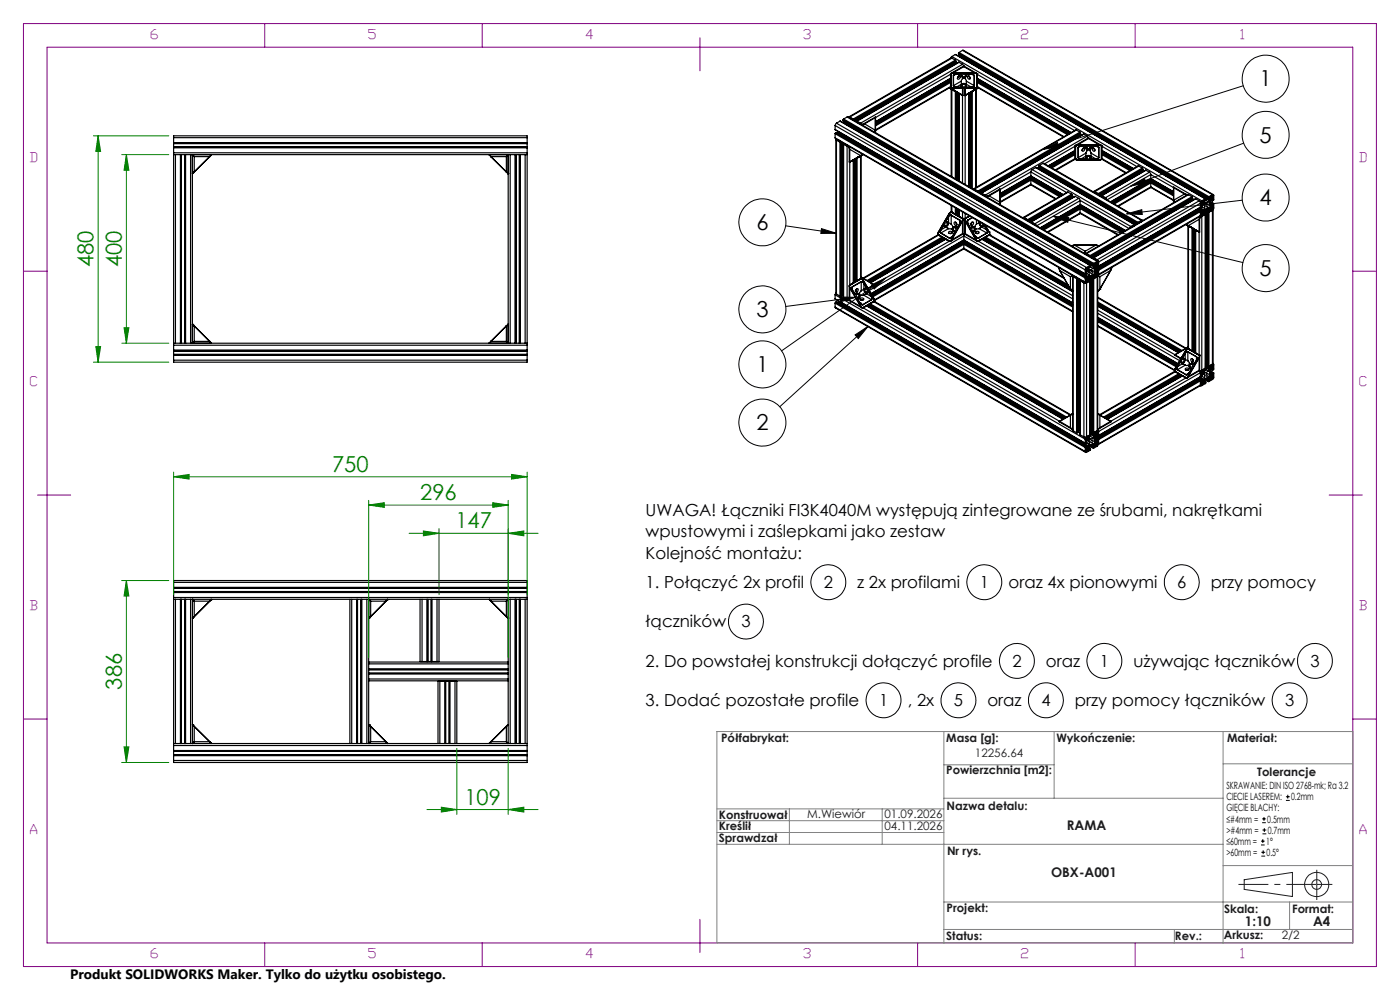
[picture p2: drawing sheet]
<svg xmlns="http://www.w3.org/2000/svg" width="297mm" height="210mm" viewBox="0 0 297 210" stroke-linecap="round" stroke-linejoin="round" font-family="sans-serif">
<defs><g id="words">
<g font-size="4.7">
<text x="267.2" y="18.3">1</text>
<text x="267.2" y="30.3">5</text>
<text x="267.2" y="43.6">4</text>
<text x="160.5" y="48.8">6</text>
<text x="267.2" y="58.5">5</text>
<text x="160.5" y="67.3">3</text>
<text x="160.5" y="78.9">1</text>
<text x="160.5" y="91.3">2</text>
</g>
<g font-size="4.7" fill="#008000">
<text x="19.8" y="56.7" transform="rotate(-90 19.8 56.7)">480</text>
<text x="25.8" y="56.7" transform="rotate(-90 25.8 56.7)">400</text>
<text x="70.5" y="100.1">750</text>
<text x="89.2" y="106.1">296</text>
<text x="96.6" y="112.1">147</text>
<text x="25.8" y="146.3" transform="rotate(-90 25.8 146.3)">386</text>
<text x="98.5" y="170.7">109</text>
</g>
<g font-size="3.5">
<text x="137" y="109.5">UWAGA! Łączniki FI3K4040M występują zintegrowane ze śrubami, nakrętkami</text>
<text x="137" y="114">wpustowymi i zaślepkami jako zestaw</text>
<text x="137" y="118.5">Kolejność montażu:</text>
<text x="137" y="124.7">1. Połączyć 2x profil</text>
<text x="174.8" y="124.7">2</text>
<text x="181.9" y="124.7">z 2x profilami</text>
<text x="207.9" y="124.7">1</text>
<text x="214" y="124.7">oraz 4x pionowymi</text>
<text x="249.7" y="124.7">6</text>
<text x="256.8" y="124.7">przy pomocy</text>
<text x="137" y="133.1">łączników</text>
<text x="157.3" y="133.1">3</text>
<text x="137" y="141.4">2. Do powstałej konstrukcji dołączyć profile</text>
<text x="214.8" y="141.4">2</text>
<text x="221.9" y="141.4">oraz</text>
<text x="233.3" y="141.4">1</text>
<text x="240.4" y="141.4">używając łączników</text>
<text x="278" y="141.4">3</text>
<text x="137" y="149.8">3. Dodać pozostałe profile</text>
<text x="186.5" y="149.8">1</text>
<text x="192.6" y="149.8">, 2x</text>
<text x="202.4" y="149.8">5</text>
<text x="209.5" y="149.8">oraz</text>
<text x="220.9" y="149.8">4</text>
<text x="228" y="149.8">przy pomocy łączników</text>
<text x="272.6" y="149.8">3</text>
</g>
<text font-size="2.9" x="14.9" y="207.6">Produkt SOLIDWORKS Maker. Tylko do użytku osobistego.</text>
<g font-size="2.8" fill="#800080">
<text x="32" y="8.2">6</text>
<text x="78.2" y="8.2">5</text>
<text x="124.4" y="8.2">4</text>
<text x="170.5" y="8.2">3</text>
<text x="216.7" y="8.2">2</text>
<text x="263.2" y="8.2">1</text>
<text x="6.5" y="34.4">D</text>
<text x="288.5" y="34.4">D</text>
<text x="6.5" y="81.9">C</text>
<text x="288.5" y="81.9">C</text>
<text x="6.5" y="129.4">B</text>
<text x="288.5" y="129.4">B</text>
<text x="6.5" y="176.9">A</text>
<text x="288.5" y="176.9">A</text>
<text x="32" y="203.2">6</text>
<text x="78.2" y="203.2">5</text>
<text x="124.4" y="203.2">4</text>
<text x="170.5" y="203.2">3</text>
<text x="216.7" y="203.2">2</text>
<text x="263.2" y="203.2">1</text>
</g>
<g font-size="2.8" fill="#191924">
<text x="226.3" y="176">RAMA</text>
<text x="223" y="186">OBX-A001</text>
<text x="264.1" y="196.5">1:10</text>
<text x="278.6" y="196.5">A4</text>
</g>
<g font-size="2.5" fill="#191924">
<text x="153" y="157.5">Półfabrykat:</text>
<text x="200.7" y="157.5">Masa [g]:</text>
<text x="206.8" y="160.6">12256.64</text>
<text x="224.1" y="157.5">Wykończenie:</text>
<text x="260.3" y="157.5">Materiał:</text>
<text x="200.7" y="164.3">Powierzchnia [m2]:</text>
<text x="266.7" y="164.5">Tolerancje</text>
<text x="152.5" y="173.6">Konstruował</text>
<text x="171.2" y="173.5">M.Wiewiór</text>
<text x="187.6" y="173.5">01.09.2026</text>
<text x="200.8" y="171.9">Nazwa detalu:</text>
<text x="152.5" y="178.5">Sprawdzał</text>
<text x="152.5" y="176">Kreślił</text>
<text x="187.6" y="176">04.11.2026</text>
<text x="200.9" y="181.3">Nr rys.</text>
<text x="200.8" y="193.5">Projekt:</text>
<text x="259.7" y="193.6">Skala:</text>
<text x="274.1" y="193.6">Format:</text>
<text x="200.7" y="199.3">Status:</text>
<text x="249.3" y="199.3">Rev.:</text>
<text x="259.6" y="199.2">Arkusz:</text>
<text x="271.9" y="199.2">2/2</text>
</g>
<g font-size="2.1">
<text x="260.2" y="167.4">SKRAWANIE: DIN ISO 2768-mk; Ra 3.2</text>
<text x="260.2" y="172.1">GIĘCIE BLACHY:</text>
<text x="260.2" y="169.8">CIECIE LASEREM:</text>
<text x="273.9" y="169.8">0.2mm</text>
<text x="260.2" y="174.5">≤#4mm =</text>
<text x="260.2" y="176.9">&gt;#4mm =</text>
<text x="260.2" y="179.2">≤60mm =</text>
<text x="268.6" y="179.2">1°</text>
<text x="268.9" y="174.5">0.5mm</text>
<text x="268.9" y="176.9">0.7mm</text>
<text x="260.2" y="181.6">&gt;60mm =</text>
<text x="268.7" y="181.6">0.5°</text>
</g>
</g></defs>
<g fill="none" stroke="#000" stroke-width=".25">
<path d="M201.4 18.7l1.2 .6-.3-.2M201.4 18.7h.1M201.4 18.7l2.8 1.6M201.4 18.7l.4 .2M201.4 18.6l.1 .1M201.5 18.7l.3 .2M201.5 18.7h.1M201.5 18.6v.1M201.5 18.6l.4 .3M201.5 18.6h.1M201.6 15.8h.1M201.6 18.4l.1 .1"/>
<path d="M201.6 15.8v2.6M201.6 16.6l-15.9 9.3 15.9-9.3M201.6 17.1l-15.9 9.2M201.6 15.8l-15.9 9.1M201.6 17.5l-15.9 9.2M201.6 17.2l-15.9 9.2M201.6 18.4l-15.9 9.1M201.6 17l-15.9 9.2M201.6 16.7l-15.9 9.3M201.7 15.6h.1M201.7 15.6l-.1 .2M201.7 18.5l.5 .2"/>
<path d="M201.7 18.5h.1M201.7 15.7h.1M201.7 15.6v.1M201.7 15.7l-.1 .1M201.7 18.5l-16 9.2M201.7 15.7v2.8M201.8 15.5l-.1 .1M201.8 18.9v18.5M201.8 18.9l1.8 1M201.8 18.9l2.3 1.3M201.9 18.9h-.1M201.9 18.9l2.3 1.3"/>
<path d="M201.9 12l-.3 .3M201.9 12.3h-.2l-21.6 12.5M201.9 12l53.1 30.6M201.9 12.3l.8 .5M201.9 12.3l-21.6 12.5M201.9 18.9v18.6M202.1 19h.1M202.1 19l1 .6M202.1 19l.2 .1M202.2 15.5l-.5 .2M202.2 15.4v.1M202.2 15.4l-.4 .1"/>
<path d="M202.2 18.7h.1M202.2 18.7h4.6M202.2 15.5h4.6M202.2 15.4h4.6M202.2 18.7l-.3 .2M202.2 19.1l.6 .4zM202.2 18.2l.2 .2 .5 .1M202.2 16h.1M202.2 18.2h.1M202.2 16v2.2M202.3 18.2l.1 .2 .5 .1M202.3 19.1h.1"/>
<path d="M202.3 16v2.2M202.4 13.3l.1 .1M202.5 13.4l.1 .2M202.5 13.4l-21.2 12.2M202.6 13.6h.1M202.6 13.6l-21.1 12.1M202.7 11.6l53.1 30.6M202.7 12.8l.1 .1M202.7 11.6l53 30.6M202.7 11.6l-.8 .4M202.7 12.8l-21.7 12.5M202.7 19.4v18.5"/>
<path d="M202.7 19.4h.1M202.7 13.2l-21.4 12.4M202.8 13.1l-.1 .1M202.8 12.9l-21.6 12.5M202.8 12.9v.2M202.8 13.2l.3 .1M202.8 13.1l-21.6 12.4M202.9 15.7a.49 .49 0 0 0-.7 .3M202.9 15.7l-.4 .1-.2 .2M202.9 18.5h.1M202.9 15.7h.1M202.9 15.7h1.1"/>
<path d="M202.9 18.5h1.1M202.9 18.5h1M202.9 19.5v18.6M202.9 15.7l-.6 .3M203 19.6v18.5M203.1 19.6v18.6M203.1 19.6l.5 .3M203.3 16.2a.24 .24 0 0 1 .4-.1 .24 .24 0 0 1 0 .4 .29 .29 0 0 1-.3 .3 .29 .29 0 0 1-.3-.2zM203.3 19.7v18.6M203.3 16.3l-.1 .1M203.3 16.1l-.2 .4M203.3 11.5l53.1 30.6"/>
<path d="M203.3 11.3l53.1 30.6M203.3 11.3v.2M203.4 19.8v18.5M203.4 16.1l.3 .2M203.4 11.1l-.1 .2M203.4 13.2l-21.7 12.5M203.4 11.1l53.1 30.6M203.4 13.2l-21.6 12.5M203.4 13.2l.8 .4M203.4 19.8v18.6M203.6 12h-.1M203.6 12l53 30.6"/>
<path d="M203.6 19.9l.2 .1zM203.6 19.9h.1M203.7 11.8l53 30.6M203.7 11.8l-.1 .2M203.7 11.7v.1M203.9 16a.53 .53 0 0 0 .6 .5 .53 .53 0 0 0 .5-.5M203.9 16h.1M203.9 18.5h.1M203.9 17.2v1.3M203.9 17.2l-1.6 1M203.9 17.9l-1 .6M204 16a.51 .51 0 0 0 .5 .4 .51 .51 0 0 0 .5-.4"/>
<path d="M204 18.2a.51 .51 0 0 1 .5-.4 .51 .51 0 0 1 .5 .4M204 15.7l-.1 .3M204 15.7v.3M204 18.2v.3M204.2 16.7l-.3 .5M204.2 16.7h.6M204.2 10.7l53.2 30.6M204.2 13.6l.3 .4M204.2 16.4v.3M204.2 18.7v20.1M204.2 10.7l53 30.6M204.2 10.7l-.8 .4"/>
<path d="M204.2 13.6l-21.6 12.5M204.3 18.7v1.5M204.4 14l-2.6 1.5M204.5 14.1l-2.3 1.3M204.5 14.1l2.3 1.3M204.5 14v.1M204.5 14l2.6 1.5M204.6 18.7v1.5M204.8 16.7l.2 .5M204.8 16.4v.3M204.8 18.7v20.4M205 15.7h.1"/>
<path d="M205 18.2h.1M205 15.7h1.1M205 18.5h1.1M205 16h.1M205 18.1a.54 .54 0 0 0-.5-.4 .54 .54 0 0 0-.6 .5h.1M205 15.7v.3M205 17.2v1.3M205 17.2l1.7 1M205 17.9l1.1 .6M205.2 20l.1-.1zM205.3 16.1a.4 .4 0 0 1 .4 .2 .4 .4 0 0 1-.1 .5 .53 .53 0 0 1-.3-.7zM205.3 19.9h.1"/>
<path d="M205.5 19.8v19.8M205.5 16.1l-.3 .2M205.6 16.1l.2 .5M205.6 19.7v19.9M205.6 16.3l.2 .1M205.8 19.6v20.1M205.8 19.6l-.5 .3M205.9 19.6v20.2M206.1 15.7l.5 .1 .1 .2M206.1 15.7l.4 .1 .2 .2M206.1 18.5h.1M206.1 18.5h-1.1"/>
<path d="M206.1 15.7h.1M206.1 19.5v20.4M206.1 15.7l.6 .3M206.2 19.4l.5-.3zM206.2 19.4h.1M206.3 19.4v20.6M206.7 16h.1M206.7 18.2h.1M206.7 18.2l-.1 .1-.5 .2M206.7 19.1h.1M206.7 16v2.2M206.7 18.2l-.1 .2-.5 .1"/>
<path d="M206.8 15.5l.4 .2M206.8 15.4v.1M206.8 15.4l.3 .1M206.8 18.7h.1M206.8 18.7l.2 .2M206.8 19h.1M206.8 19l-.1 .1M206.8 19l-1 .6M207 18.9v20.9M207 18.9h.1M207 18.9l-2.2 1.3M207.1 18.9l-2.3 1.3"/>
<path d="M207.1 15.5l.2 .1M207.1 18.9v20.8M207.2 18.5l-.4 .2M207.2 15.7h.1M207.2 18.5h.1M207.2 15.7v2.8M207.3 15.6h.1M207.3 15.6v.2M207.3 18.5l-.5 .2M207.3 18.5h.1M207.3 15.7v.1M207.3 15.6l-.1 .1"/>
<path d="M207.3 15.6v.1M207.3 18.5l18.3 10.6M207.3 15.7v2.8M207.3 18.4v.1M207.3 15.8v2.6M207.3 16.6l19.9 11.5M207.3 17.1l19.5 11.3M207.3 15.8l20.7 11.9M207.3 17.2l19.4 11.3M207.3 17.5l19.1 11.1M207.3 18.4l18.4 10.6M207.3 17l19.6 11.3"/>
<path d="M207.3 16.7l19.8 11.5M207.4 18.6l-.4 .3M207.4 18.6l.1 .1M207.4 18.6h.1M207.5 18.7l-.4 .2M207.5 18.7h.1M207.5 18.7l-1.2 .6 .4-.2M207.5 18.6v.1M207.5 18.7l-2.8 1.6M207.5 18.7l-2.2 1.2M36.8 32.8h.4M36.8 29.2v-.4h75v.4"/>
<path d="M36.8 30.3v.1M36.8 31.2v.2M36.8 32.4v.4M36.8 29.2v1.1M36.8 30.4v.8M36.8 31.4v1M36.8 32.8v40M36.8 29.2h75M36.8 30.3h75M36.8 31.4h75M36.8 32.4h75M36.8 30.4h75"/>
<path d="M36.8 31.2h75M36.8 30.5h75M37.2 32.8v40M37.2 32.8h1.1M38.3 32.8h.1M38.3 32.8v40M38.4 32.8v40M38.4 32.8h.8M38.5 32.8v40M39.2 32.8v40M39.2 32.8h.2M39.4 32.8v40"/>
<path d="M39.4 32.8h1M40.4 32.8h.4M40.4 32.8v40M40.8 36.8h.1M40.8 32.8v40M40.8 32.8h67M40.9 36.8h.1M40.9 32.8l.3 .4zM41.2 36.4l-.3 .4M41.2 33.2v3.2M41.2 33.2h3.2M41.2 36.4v.1"/>
<path d="M41.2 36.5l-.3 .3M44.4 33.2l.1 .1M44.4 33.2l-3.2 3.2M44.5 33.3l-3.3 3.2M44.8 32.8l-.4 .4M44.8 32.8v.1M44.8 32.9l-.3 .4M44.8 32.9h.1M103.8 32.9l.3 .4M103.8 32.9h.1M103.9 32.8l-.1 .1M103.9 32.8l.3 .4"/>
<path d="M104.1 33.3l3.3 3.2M104.2 33.2l-.1 .1M104.2 33.2l3.2 3.2M104.2 33.2h3.2M107.4 36.5l.3 .3M107.4 36.4v.1M107.4 36.4l.4 .4M107.4 33.2v3.2M107.7 36.8h.1M107.7 32.8l.1 .1-.4 .3zM107.8 36.8h-.1M107.8 32.8h.4"/>
<path d="M107.8 32.8v40M108.2 32.8v40M108.2 32.8h1.1M109.3 32.8h.1M109.3 32.8v40M109.4 32.8v40M109.4 32.8h.8M109.5 32.8v40M110.2 32.8v40M110.2 32.8h.2M110.4 32.8v40M110.4 32.8h1"/>
<path d="M111.4 32.8h.4M111.4 32.8v40M111.8 30.3v.1M111.8 31.2v.2M111.8 32.4v.4M111.8 29.2v1.1M111.8 30.4v.8M111.8 31.4v1M111.8 32.8v40M177.2 27.5l53 30.7M177.2 29.2l53.1 30.8M177.2 26.6l53 30.6"/>
<path d="M177.2 27.5l53 30.6M177.2 26.6v.9M177.2 28.4v.8M177.2 28.4l53 30.6M177.2 29.2l53 30.7M177.3 28.2l-.1 .2M177.3 28.2l53 30.6M177.3 29.6l.1 32.8M177.4 29.5v.2M177.4 28.1l53.1 30.6M177.4 28.1l-.1 .1M177.4 26.1l-.2 .5"/>
<path d="M177.4 29.7l.8 .5M177.4 29.7v32.7M177.4 26.1l53.1 30.7M177.5 29.6l.1 .1M177.6 29.7l.2 .1M177.6 29.6v.1M177.8 29.8h.1M177.8 28.2l53.1 30.6M177.8 28.2v.1M177.9 29.8h.1M177.9 28.1l53.1 30.6M177.9 28.1l-.1 .1"/>
<path d="M178 28l-.1 .1M178.1 29.9l.1 .1M178.2 30h.1M178.2 30.2h.2M178.2 25.7l53.1 30.6M178.2 29.9v.1M178.2 30.2v32.6M178.2 25.7l53 30.6M178.2 25.7l-.8 .4M178.4 30.2v32.6M178.5 30.1l-.1 .1M178.5 30.2v32.5"/>
<path d="M178.6 30.2l-.1 32.5M178.6 30.2v32.1M178.9 25.6l53 30.7M178.9 25.4l53 30.6M178.9 25.6l53 30.6M178.9 25.4v.2M178.9 30.3v32M178.9 30.5l.1 32.7M179 25.3l-.1 .1M179 25.3l53 30.6M179 30.4v.2l.7 .4M179.1 26.1h-.1"/>
<path d="M179.1 26.1l53 30.6M179.2 25.9l53 30.6M179.2 25.9l-.1 .2M179.2 25.8v.1M179.2 30.6h.1M179.2 30.6h.2M179.6 30.8l.4 .2M179.6 30.8h.1M179.7 31l.4 .1M179.7 24.8h.2l53 30.6M179.7 31v32.7M179.7 24.8l53.1 30.6"/>
<path d="M179.7 24.8l-.7 .5M180 31h.1M180.2 34.4h.1M180.2 31.4l.1 .3M180.2 31.3v3.1M180.3 25h.1M180.2 31.1v.3M180.3 34.3v.1M180.3 24.8l-.3 .1M180.3 31.1v.6M180.3 34.3l-.1 .1M180.3 31.7l2.3 1.3"/>
<path d="M180.3 31.7v2.6M180.3 34.4v26.1M180.3 25l.3 .1M180.3 24.8l.7 .5M180.3 34.4h.1M180.6 25.1v.1M180.6 25.1h-.1M180.6 25.2h.1M180.7 34.1l.1-.1zM180.8 25.3h.1M180.8 34h.1M180.9 25.3v.1"/>
<path d="M181 25.3l.2 .1M181 33.9v26.1M181.1 33.9v26.1M181.2 25.4v.1M181.2 33.9v26M181.4 33.8v26M181.4 33.8l-.6 .2M181.4 33.7v26.1M181.5 33.7v26.1M181.6 33.6v26.1M181.6 33.6l.6-.3zM181.8 33.5h.1"/>
<path d="M181.8 25.7l-.1 .1M181.8 25.7l.8 .4M181.8 33.5v26.1M182 26h.1M182.2 33.3h.1M182.2 26.1h.1M182.3 26.1l.3 .3M182.4 33.2l-1 .6M182.4 33.2h.1M182.4 33.2l-.2 .1M182.6 33h.1M182.6 26.1l.2 .3"/>
<path d="M182.6 33l-2.3 1.3M182.6 33.1v26.1M182.6 26.3v.1M182.6 33l-2.3 1.4M182.7 33v26.1M182.7 33l-1.9 1M183 32.7l-.4 .3M183 32.7v.1M183 32.7h.1M183 32.8l-.4 .2M183 32.8h.1M183.1 26.3l-.2 .2"/>
<path d="M183.1 32.8h.1M183.1 32.8l-1.2 .7 .3-.2M183.1 32.8l-2.8 1.6M183.1 32.8l-.4 .2M183.4 26.3l-.4 .3M183.4 26.3h-.3M183.4 26.3l2.3 1.3M185.6 28.1h.1M185.7 24.9v.1M185.7 27.6l-.1 .5M185.7 27.6h.1M185.7 25h.1"/>
<path d="M185.7 24.9l-2.6 1.4M185.7 25v2.6M185.7 25l-2.3 1.3M185.7 28.1h.1M185.7 27.6v.5M204.1 20.2l.1 .1M204.1 20.2h.1M204.2 20.2h.1M204.3 20.2l-.1 .1M204.6 20.2l.1 .1M204.8 20.2h.1M204.8 20.2h-.2"/>
<path d="M204.8 20.2l-.1 .1M218.7 37.3l6.8 4M218.7 39.1l.1 .2 5.1 2.9M218.7 37.4l-6.5 3.7M218.7 36.5v.8M218.7 38.2v.9M218.7 39.1l-6.5 3.7M218.7 36.5l7.6 4.3M218.7 38.2l6.1 3.5M218.7 39.1l5.3 3M218.7 36.5l-6.5 3.7M218.7 37.3l-6.5 3.8"/>
<path d="M218.7 38.2l-6.5 3.8M218.7 39.2l-6.5 3.8M218.8 37.4l-6.6 3.8M218.8 38l-.1 .2M218.8 38l6.2 3.6M218.9 38l6.2 3.5M218.9 38h-.1M219 36l-.3 .5M219 36l20.9 12M219 37.5l-6.8 3.9M219 37.6l-6.8 3.9 6.9-3.9M219.2 37.7l-7 4"/>
<path d="M219.4 38.1h-.1M219.4 38.1l5.8 3.3M219.4 37.9v.2M219.4 37.9l6 3.4M219.4 37.8l-.3 .2M219.5 37.8l-.1 .1M219.7 35.6l21 12M219.7 35.6l-.7 .4M219.7 35.6l20.9 12M220.4 35.4l20.8 12.1zM220.4 35.3l20.9 12.1M220.4 35.3v.1"/>
<path d="M220.4 35.5l-.4 .2M220.5 35.1l-.1 .2M220.5 35.1l20.9 12.1M220.6 35.9v.1M220.6 35.9l20.3 11.8M220.7 35.7l-.1 .2M220.7 35.7l20.4 11.8M220.7 35.7h.1M221.2 34.7l.2-.1 21 12.1M221.2 34.7l-.7 .4M221.2 34.7l20.9 12M228.1 31h.1"/>
<path d="M228.1 33.6v.2M228.1 33.6h.1M228.1 31v2.6M228.1 31.9l-5.7 3.3M228.1 32.3l-5.3 3.1M228.1 33.6l-4.2 2.4M228.1 31l-6.5 3.7M228.1 32.8l-5 2.8M228.1 32.5l-5.2 3M228.1 32.2l-5.4 3.2M228.1 32l-5.6 3.3M228.1 30.9h.1"/>
<path d="M228.1 30.9v.1M228.1 33.8l.5 .2M228.1 33.8h.1M228.1 30.9l.1 .1M228.1 33.8l-4.1 2.3M228.1 30.9v2.9M228.2 33.8l.4 .2M228.2 30.8l-.1 .1M228.4 27.6l-21.9 12.5M228.4 27.6l-21.7 12.5M228.4 27.6l.7 .4M228.6 30.8l-.4 .2"/>
<path d="M228.6 30.7v.1M228.6 30.7l-.4 .1M228.6 34h.1M228.6 34h4.6M228.6 30.8h4.6M228.6 30.7h4.6M228.7 33.4l.2 .3 .4 .1M228.7 31.3h.1M228.7 33.4h.1M228.7 31.3v2.1M228.7 33.4l.6 .3M228.9 28.6v.1"/>
<path d="M228.9 28.7l.1 .1M228.9 28.7l-21.1 12.2M229 28.8l.1 .1M229 28.8l-21 12.2M229.1 28l.1 .2M229.1 28l-21.6 12.5M229.2 28.4l-21.5 12.4M229.2 28.2l-21.6 12.5M229.2 28.2v.2M229.2 28.4l.4 .2M229.2 28.4l-21.6 12.4M229.3 30.9l-.5 .2-.1 .2"/>
<path d="M229.3 31h-.3l-.3 .3M229.3 33.7v.1M229.3 30.9v.1M229.3 31h1.1M229.3 30.9h1.1M229.3 33.8h1.1M229.3 33.7h1.1M229.3 31l-.6 .3M229.7 31.5l.2-.2a.39 .39 0 0 1 .2 .5 .39 .39 0 0 1-.5 .2zM229.7 31.6l-.1 .1M229.8 31.4l-.2 .4M229.9 31.4l.3 .1"/>
<path d="M229.9 28.5l-21.7 12.4M229.9 28.5l.7 .4M230.4 31.3a.56 .56 0 0 0 .5 .4 .56 .56 0 0 0 .6-.4M230.4 31.3h.1M230.4 33.7v.1M230.4 31v.3M230.4 32.5v1.2M230.4 32.5l-1.7 .9M230.4 33.1l-1.1 .6M230.4 31.3a.49 .49 0 0 0 .5 .4 .49 .49 0 0 0 .5-.4M230.4 33.4a.49 .49 0 0 1 .5-.4 .49 .49 0 0 1 .5 .4M230.4 30.9v.1"/>
<path d="M230.4 33.4a.5 .5 0 0 1 .5-.5 .5 .5 0 0 1 .5 .4v.1M230.4 30.9v.4M230.4 33.4v.4M230.6 32l-.2 .5M230.6 32l.3-.2 .3 .2M230.6 28.9l.3 .4M230.6 28.9l-21.6 12.5M230.6 31.7v.3M230.9 29.3h.1M230.9 29.3v.1M230.9 29.3l-2.7 1.5M230.9 29.4l-2.3 1.3"/>
<path d="M230.9 29.4l2.3 1.3M231 29.3l-.1 .1M231 29.3l2.6 1.5M231.2 32l.3 .5M231.2 31.7v.3M231.4 30.9l.1 .1M231.4 30.9h1.1M231.4 30.9v.4M231.4 33.4v.4M231.4 33.8h1.1M231.5 31.3h-.1M231.5 33.7l-.1 .1"/>
<path d="M231.5 31h1M231.5 31v.3M231.5 32.5v1.2M231.5 32.5l1.6 .9M231.5 33.1l1 .6M231.5 33.7h1M231.8 31.3a.43 .43 0 0 1 .4 .3 .43 .43 0 0 1-.1 .5 .51 .51 0 0 1-.3-.8zM232 31.4l-.3 .1M232 31.4l.3 .4M232.1 31.6l.1 .1M232.5 30.9l.4 .1 .2 .3M232.5 31l.4 .1 .2 .2"/>
<path d="M232.5 33.7v.1M232.5 30.9v.1M232.5 31l.6 .3M233.1 31.3h.1M233.1 33.4h.1M233.1 33.4l-.2 .3h-.4M233.1 31.3v2.1M233.1 33.4l-.1 .3-.5 .1M233.2 30.8l.4 .2M233.2 30.7v.1M233.2 30.7l.4 .1M233.2 34h.1"/>
<path d="M233.6 30.8l.1 .1M233.6 33.8l-.4 .2M233.6 33.8h.1M233.6 31v2.8M233.7 30.9h.1M233.7 30.9v.1M233.7 33.8l-.5 .2M233.7 33.8h.1M233.7 30.9l-.1 .1M233.7 30.9v2.9M233.7 33.6l5.1 3.1M233.7 33.6v.2"/>
<path d="M233.7 33.6h.1M233.7 31h.1M233.7 31v2.6M233.7 31.9l6.7 3.9M233.7 31l7.5 4.3M233.7 31.9l6.8 3.9M233.7 32.5l6.2 3.6M233.7 32.8l6 3.4M233.7 33.6l5.2 3M233.7 32.2l6.4 3.7M233.7 32l6.6 3.8M240.1 36l-6.4-3.7 6.3 3.7"/>
<path d="M241.6 35.2h-.2l-9.3 5.4M241.6 35.2l.7 .5M241.6 35.2l-9.3 5.4M242.1 36.2v.1M242.1 36.3l.1 .2M242.1 36.3l-8.9 5.1M242.2 36.5h.1M242.2 36.5l-8.8 5M242.3 35.7l.1 .1M242.3 35.7l-9.3 5.4M242.4 36h.1M242.4 36l-9.2 5.4"/>
<path d="M242.4 36l-9.3 5.4v-.2M242.4 35.8l-9.3 5.4M242.4 35.8v.2M242.4 36l.4 .3M243 36.1h.1M243.1 36.1l-9.4 5.4M243.1 36.1l.7 .4M243.3 38.4l.1 .1M243.4 38.5l.1 .2M243.4 38.5l-7.7 4.4M243.4 38.4l.4 .2M243.5 38.7h.1"/>
<path d="M243.6 38.2l5.4 3.1M243.8 38.1l5.2 3.1M243.8 36.5l.3 .5M243.8 38.5h.1M243.8 38.5l-7.8 4.5 7.5-4.3M243.8 36.5l-9.3 5.4M243.8 38.1l5.2 3M243.9 38.5l.1 .1M243.9 38.5l-7.9 4.6M244 38.6l.1 .2M244 38.6l-7.9 4.5M244.1 38l4.9 2.8"/>
<path d="M244.1 37.9l-8.5 5M244.1 39.6v.2l-6.9 4M244.1 37l4.9 2.9M244.1 37.9l4.9 2.8-4.9-2.8M244.1 39.7l4.9 2.8M244.1 37v.9M244.1 38.8v.8M244.1 37l-9.3 5.4M244.1 37.9l-8.5 4.9M244.1 38.8l-7.7 4.5M244.1 39.6l-7 4.1M244.1 38.8l4.9 2.7"/>
<path d="M244.1 39.6l4.9 2.8M249 39.9v2.6M249 39.8v.1M249 39.8l2.3 1.4M249 39.8v2.7M249 39.7v.2M249 39.7v.1M249 39.7l2.6 1.5M182.6 59.1l-2.3 1.3M182.6 59.1h.1M182.6 59.1l-2.3 1.4M182.7 58.9l.4 .2"/>
<path d="M182.7 59.8h.3l.3 .3M182.7 59.8h.1M182.7 58.9h.1M182.7 58.8h.1M182.7 59.8l-1.9 1M182.7 59.1l.4 .3M182.7 59.1h.1M182.7 58.8v.1M182.7 59.1h-.1M182.7 59.8l.3 .1 .3 .2M182.7 59.1l-2.5 1.4M182.7 59.8v1.9"/>
<path d="M182.7 58.8l.4 .2M182.7 59.1l-2.4 1.4M183.1 59v.1M183.1 59l2.3 1.4M183.1 59.4l2.3 4M183.1 59.4h.1M183.1 59.1l2.3 1.3M183.1 59.1v.3M199 49.8h.1M199 49.7v.1M199 49.7l2.5 1.4M199 49.8l2.5 1.4"/>
<path d="M199.1 49.2l-.1 .6M199.1 49.2l-.1 .5M199.1 49.2h.1M199.1 49.9l-.1-.1-15.9 9.2M199.1 49.8v.1M199.1 49.8l2.3 1.3M199.1 49.9l2.3 1.3M199.1 49.9l-15.9 9.2M199.6 48.7v.8M199.6 48.7h.1M199.6 49.5l1.8 1M199.6 49.4v.1"/>
<path d="M199.6 49.4l1.8 1.1M199.6 48.7l-.1 .4 .1 .3M199.8 50.3l-15.9 9.2M200.1 50.4l-16 9.2M200.1 47.8l.1 .1M200.1 47.8l.3 .2M200.1 47.8l-.5 .9M200.2 47.9l-.6 .8M200.2 47.9l.5 .2M200.2 47.9l.2 .1M200.2 50.5l-15.9 9.2M200.3 50.6l-15.9 9.2"/>
<path d="M200.4 48h.1M200.4 48l.8 .5M200.5 50.7l-15.9 9.2M200.6 50.7l-16 9.2M200.6 46.9l.3 .2M200.6 50.8l-15.9 9.2M200.7 48.1l.5 .4M200.7 48.1l-1.1 .6M200.7 46.9h-.1M200.7 46.9l.3 .2M200.9 47.1a.5 .5 0 0 1 .2 .7 .5 .5 0 0 1-.7 .2M201 47.1h-.1"/>
<path d="M201 47.1a.56 .56 0 0 1 .1 .7 .56 .56 0 0 1-.7 .2M201 47.1l.8 .4M201.2 46h.1M201.2 46l-.6 .9M201.2 48.5h.6M201.2 48.5l-1.6 .9M201.2 46l-.5 .9M201.2 46v1.2M201.3 49.2a.44 .44 0 0 1 .4-.1 .44 .44 0 0 1 .3 .3 .43 .43 0 0 1-.4 .2 .43 .43 0 0 1-.3-.4zM201.4 51.2h.1M201.4 51.1l.1 .1M201.4 51.1v.1"/>
<path d="M201.4 45.3h.1M201.4 45.3l-2.3 3.9M201.4 51.2l-15.9 9.2M201.4 49.5h.5M201.4 50.5h.1M201.5 51.1v.1M201.5 51.2h.1M201.6 51.2h-.1M201.7 49.5l-.1 .1M201.8 45l-.4 .3M201.8 45h.1M201.8 45l2.4 1.4"/>
<path d="M201.8 43.6v1.4M201.8 45.6l-.4 .1-.2 .3M201.8 47.5l.3 .5M201.8 45.7h-.3l-.3 .3M201.8 45.6v1.9M201.8 45.6l1.8 1.1M201.8 50.9l-.3 .2M201.8 50.9h.1M201.8 48.5l.3 .2M201.9 45h.1M201.9 50.9l-.3 .3M201.9 45l2.3 1.3"/>
<path d="M201.9 43.7v1.3M201.9 49.1v.4M202 50.2h.1M202 50.2l-.6 .3M202.1 50.2l-.3 .3h-.4M202.1 48l-.1 .4-.2 .1M202.1 48l.3 .2M202.3 49v.1M202.3 49l.3 .2M202.3 49.1l.3 .1M202.5 47.1a.41 .41 0 0 1 .4 .3 .41 .41 0 0 1-.1 .5 .57 .57 0 0 1-.3-.8zM202.6 49.2l-.6 1"/>
<path d="M202.6 49.2h.1M202.6 49.2l-.5 1M202.7 44.1v1.3M202.8 48.2a.5 .5 0 0 0-.6 .2 .5 .5 0 0 0 .1 .6M202.8 47.2l.2 .4M202.8 48.2l.3 .2M202.8 48.1a.56 .56 0 0 0-.6 .3 .56 .56 0 0 0 .1 .7M202.8 48.1v.1M202.8 48.1l.3 .2M202.9 44.2v1.4M202.9 47.3v.1M203 47.7l-.3 .1"/>
<path d="M203 44.3v1.3M203.1 44.3v1.4M203.1 48.3v.1M203.3 44.4v1.4M203.4 44.5v1.4M203.6 46.7l.2 .2-.2 .5M203.6 46.7v.7M203.6 46.7h.1M203.6 47.4h.1M203.6 47.4l-.5 .9M203.6 47.4l-.5 1M203.7 51.4v.1"/>
<path d="M203.7 51.5l.1 .2M203.7 51.5l-18.8 10.9M203.7 51.4l.4 .2M203.8 51.7h.1M203.8 51.7l-18.9 10.9M203.9 51.3l23.6 13.6M204.1 51.2l23.4 13.5M204.1 46.9h.1M204.1 46.9l-2.3 4M204.2 46.3v.1M204.2 46.3h.1M204.2 46.3l.1 .1"/>
<path d="M204.2 46.4l-.1 .5M204.2 46.4h.1M204.2 49.6l.1 .1M204.2 49.6h.1M204.2 46.9l-2.3 4M204.2 45v1.3M204.2 46.9v2.7M204.2 49.6l-2.3 1.3M204.2 51.1l23.3 13.5M204.2 51.5l-19.2 11.1M204.2 51.5l.2 .1M204.3 46.4h.1"/>
<path d="M204.3 46.4v.2M204.3 49.7l-2.7 1.5M204.3 49.6v.1M204.3 49.6h.3M204.3 49.6l.2 .5M204.3 46.6l-.1 .3M204.3 46.6v3M204.4 51.6l.1 .2M204.4 51.6l-19.3 11.2M204.4 51l23.1 13.4M204.4 52.8l23.1 13.3M204.5 50.9l-.1 .1"/>
<path d="M204.5 52.7l-.1 .1-18.9 10.9M204.5 51l23 13.3M204.5 50.9l-19.7 11.4 19.6-11.3M204.5 50.1v.8M204.5 51.8v.9M204.5 50.1l23 13.3M204.5 50.9l23 13.3M204.5 51.8l23 13.3M204.5 52.7l23 13.3M204.5 50.1l-20.1 11.5M204.5 51.8l-19.3 11.2M204.5 52.7l-19 10.9"/>
<path d="M204.6 49.6l.1 .1M204.6 46.4v.2M204.6 46.4h.1M204.6 46.6l.2 .3M204.6 49.6h.2M204.6 46.6v3M204.7 46.4h-.1M204.7 46.4h.1M204.7 49.7l2.6 1.5M204.7 46.4l.1 .5M204.8 46.3l-.1 .1M204.8 46.3h.1"/>
<path d="M204.8 49.6l-.1 .1M204.8 46.3l.9-.5-1 .6M204.8 46.9l2.2 4M204.8 49.6l2.2 1.3M204.8 45.3v1M204.8 46.9v2.7M204.8 46.9h.1M204.8 46.9l2.3 4M205.3 46.7l-.1 .2 .1 .5M205.3 46.7h.1M205.3 46.7v.7M205.3 47.4h.1"/>
<path d="M205.3 47.4l.5 .9M205.3 47.4l.5 1M205.5 45.7v.2M205.6 45.8h.1M205.7 45.9l-1 .5M205.8 48.3v.1M206 47.7l.2 .1M206.1 47.3v.1M206.1 48.1h.1M206.1 48.1a.56 .56 0 0 1 .7 .3 .56 .56 0 0 1-.1 .7M206.1 47.2l.2-.1a.39 .39 0 0 1 .2 .5 .39 .39 0 0 1-.5 .2zM206.1 48.1l-.3 .2"/>
<path d="M206.2 48.2a.5 .5 0 0 1 .6 .2 .5 .5 0 0 1-.1 .6M206.2 47.2l-.2 .4M206.2 48.2l-.4 .2M206.2 46.1l-.9 .6M206.3 46.2l-1 .5M206.4 49.2h.1M206.4 49.2l.5 1M206.6 40.2h.1M206.7 49v.1M206.7 49l-.4 .2M206.7 49.1l-.3 .1M206.7 40.2h.1"/>
<path d="M206.7 40.1h-.2M206.7 40.2l.3 .2M206.7 40.1l.8 .4M206.8 48l.1 .4 .2 .1M206.8 48l-.2 .2M206.9 50.2l.4 .3h.2M206.9 50.2h.1M206.9 50.2l.3 .2 .3 .1M206.9 49.2a.38 .38 0 0 1 .5-.2 .38 .38 0 0 1 .2 .5 .44 .44 0 0 1-.7-.3zM206.9 50.2l.6 .3M207 40.4v.1M207 49.1v.4"/>
<path d="M207 40.5h.1M207 40.4h-.1M207 49.5h.5M207 50.9l.3 .3M207.1 50.9l.4 .2M207.1 50.9h-.1M207.1 48.5l-.2 .2M207.2 47.5l-.4 .5M207.2 46.7v.8M207.2 49.5l.2 .1M207.3 40.6h.1M207.3 51.2h.1"/>
<path d="M207.4 51.2h.1M207.5 51.2h-.1M207.5 51.1v.1M207.5 51.2h.1M207.5 40.5l.1 .2M207.5 51.1l-.1 .1M207.5 50.5h.1M207.6 51.2h-.2M207.6 40.7v.1M207.6 51.2l19.9 11.5M207.7 48.5h-.6M207.7 48.5l1.6 .9"/>
<path d="M207.7 47v.2M207.9 47.1a.56 .56 0 0 0 0 .7 .56 .56 0 0 0 .6 .2M207.9 47.1l-.7 .4M208 47.2a.5 .5 0 0 0-.1 .6 .5 .5 0 0 0 .6 .2M208.1 47.2a.3 .3 0 0 0 0 .6 .3 .3 0 0 0 .4-.3M208.2 48.1l-.5 .4M208.2 40.9l-.1 .2M208.2 48.1l1.1 .6M208.2 40.9l.8 .5M208.3 50.8l19.2 11.1M208.4 50.7l19.1 11.1M208.4 41.2l.1 .1"/>
<path d="M208.4 41.2h.1M208.4 50.7l18.9 10.9M208.5 48h.1M208.5 41.3h.1M208.5 48l-.8 .5M208.6 50.6l18.4 10.6M208.7 41.4h.1M208.7 50.5l18.2 10.6M208.7 41.4l.4 .3M208.7 50.5l18.2 10.5M208.8 47.9l.5 .8M208.8 47.9l-.6 .2"/>
<path d="M208.8 47.9l-.3 .1M208.8 47.8v.1M208.8 47.8l.6 .9M208.8 47.8l-.3 .2M208.9 50.4l17.8 10.3M209 41.4l.3 .3M209 47.7l.9 1.5M209.1 41.6h.1M209.1 50.3l17.4 10.1M209.3 48.7l.1 .5-.1 .2M209.3 49.4l.1 .1M209.3 49.4l-1.8 1.1"/>
<path d="M209.4 48.7v.8M209.4 48.7h-.1M209.4 49.5l-1.9 1M209.5 41.6l-.2 .2M209.8 49.8v.1M209.8 41.5l-.4 .3M209.8 41.5l-.3 .1M209.8 49.8l-2.2 1.4M209.8 41.5l2.3 1.4M209.8 49.9l16 9.2M209.9 49.2v.6M209.9 49.2v.5"/>
<path d="M209.9 49.2h.1M209.9 49.8l-.1 .1M209.9 49.8h.1M209.9 49.7v.1M209.9 49.8h-.1M209.9 49.8l15.8 9.1M209.9 49.7l-2.4 1.5M212.1 40.1l.1 .2M212.1 43.3h.1M212.1 43.3v.1M212.1 40.1v.1M212.1 40.1l-2.6 1.5"/>
<path d="M212.1 42.9v.4M212.1 42.9h.1M212.1 40.2l.1 2.7M212.1 40.2l-2.3 1.3M212.2 42.9v.4M212.2 40.3h.1M212.2 43.3v.1M217.2 46.3h.1M217.3 46.2h-.3M217.3 46.3l.2 .2M217.3 46.2l.7 .4M217.3 46.3h-.1"/>
<path d="M217.5 46.5h.1M217.6 46.5h.1M217.8 46.7h.1M217.9 46.7h.1M217.9 46.7h-.1M218 46.6l.1 .2M218.1 46.8h.1M218.7 47.2l.1-.2 .7 .5M218.9 47.3h.1M218.9 47.3l.1 .1M219 47.4h.1M219.2 47.5h.1"/>
<path d="M219.3 47.5l.3 .2M219.5 47.5l.3 .3M219.6 47.7h.1M224.7 56.9l.1 .5M224.7 56.9h.1M224.8 56.9v.5M224.8 57.4h.1M224.8 57.4l2.3 3.9M224.8 57.4l2.3 1.3M226.6 40.8l-9.5 5.3M226.6 40.8l-9.3 5.4M226.6 40.8l.7 .4"/>
<path d="M227.1 41.8v.1M227.1 58.7v2.6M227.1 41.9l.1 .1M227.1 41.9l-8.8 5M227.2 42l.1 .1M227.2 42l-8.7 5.1M227.3 41.2l.1 .2M227.3 41.2l-9.3 5.4M227.4 52.2h.1M227.4 41.5l-9.2 5.4M227.4 41.4l-9.3 5.4M227.4 41.4v.1"/>
<path d="M227.4 41.5l.5 .3M227.5 58.4l-.4 .3M227.5 58.6l.1 32.8M227.5 58.5l-.4 .2M227.6 58.4v.3M227.6 58.7l.8 .4M227.6 58.7v32.7M227.7 58.6h.1M227.8 58.6l.2 .2M227.8 58.6h.1M227.9 52l-.5 .2M227.9 52h.1"/>
<path d="M227.9 52h4.6M227.9 52l2.3 1.3M228 58.8h.1M228 41.7h.1M228 58.7v.1M228.1 58.8h.1M228.1 41.7l-9.4 5.4M228.1 41.7l.7 .4M228.4 59h.1M228.4 43.9v.1M228.4 59.1h.2M228.4 59.1v32.7"/>
<path d="M228.4 44l.1 .2M228.4 44l-7.6 4.4M228.5 44.2v.1M228.5 44.2l-7.5 4.3M228.5 43.9l.3 .2M228.6 59.1v32.7M228.7 59.1h-.1M228.7 43.7l9.5 5.5M228.7 59.2v32.5M228.8 59.2v32.5M228.8 42.1l.3 .5M228.8 44.1h.1"/>
<path d="M228.8 44.1l-7.7 4.5M228.8 42.1l-9.3 5.4M228.8 59.2v32.1M228.8 43.7l9.5 5.4M228.9 44.1l.1 .1M228.9 44.1l-7.8 4.5M228.9 43.6l9.5 5.5-9.5-5.5M229 44.2l.1 .1M229 44.2l-7.8 4.4M229.1 59.3v32M229.1 59.5l.1 32.7M229.1 43.4v.1"/>
<path d="M229.1 45.2v.2l-6.8 3.9M229.1 42.6v.8M229.1 44.3v.9M229.1 43.5l-8.4 4.9M229.1 43.4l9.6 5.5M229.1 45.3l8 4.5M229.1 42.6l-9.2 5.3M229.1 43.4l-8.4 4.9M229.1 44.3l-7.7 4.5M229.1 45.2l-6.9 4M229.1 42.5l10.4 6M229.1 43.3l9.7 5.6"/>
<path d="M229.1 44.2l8.9 5.1M229.1 45.1l8.1 4.7M229.1 43.5l9.5 5.5M229.2 59.6l.7 .4M229.2 59.6v32.6M229.2 59.4v.2M229.4 59.5l.1 .1M229.5 59.6h.1M229.5 59.5v.1M229.6 59.6h.1M229.8 59.8h.1M229.8 59.8l.4 .2"/>
<path d="M229.9 60h.6M229.9 60v32.7M230.2 60h.1M230.2 59.9l.1 .1h.2M230.2 53.3v.5M230.2 57.2v.9M230.2 59v.9M230.3 59.8l.2 .1M230.3 57.5h.1M230.3 58.8l-.1 .2M230.3 59.5v.3M230.3 59.5l.5 .2"/>
<path d="M230.4 59.4l-.1 .1M230.4 59.1l.1 .1M230.4 57.8h.1M230.4 57.7l.1 .1M230.4 57l.4 .2M230.4 59.4l.4 .2M230.4 53.9l.1 .1M230.4 59l.2 .1M230.4 54h.1M230.5 58.7v.2l-.1 .2M230.5 58.7l-.2 .1M230.5 57.8v.2l-.3 .1"/>
<path d="M230.5 56.8l-.3 .4M230.5 53.8l-.3 .1M230.5 60v32.7M230.5 57.8h-.1M230.5 54l.3 .1M230.5 53.8l.7 .4M230.5 58l.6 .3M230.6 57.5l.2-.1 .3 .3M230.6 57.5l-.2 .3M230.6 59.1l-.1 .1M230.6 57.5l.5 .2M230.7 54.1h.1"/>
<path d="M230.8 59.2h.1M230.8 56.8h.1M230.8 56.8l-.4 .2-.1 .5M230.8 54.1v.1M230.8 59.2l-.4 .2M230.8 59.7l-.3 .2M230.8 57.2l-.4 .3M230.8 59.6v.1M230.8 57.2h.1M230.8 54.2h.1M230.8 56.8v.4M230.8 59.2v.4"/>
<path d="M230.9 58.8l-.3 .3M230.9 59.4l.2 .1M230.9 57l.1 .2h.4M230.9 57l.5 .2M230.9 59.1l.3 .2M230.9 59.2l.2 .1M230.9 59.3l.2 .1M231 58.7l-.1 .1M231 59l.3 .2M231 54.3h.1M231 56.6l.1 .1M231 58.9l.3 .3"/>
<path d="M231 58.9l-.1 .5M231.1 58.3l-.1 .4M231.1 57.7v.6M231.1 54.3h.1M231.1 56.5v.1M231.1 56.5l-.2 .5M231.1 54.3v.1M231.1 59.4v.1M231.1 56.6v.1M231.1 59.3v.1M231.2 59.3h-.1M231.2 58.7l.8 .5"/>
<path d="M231.2 58.7l.7 .4M231.2 56.3l.2 .2-.3 .2M231.2 54.2l.2 .2M231.2 59.6l-.7 .4M231.2 59.6v32.6M231.2 56.3l-.7 .5M231.3 59.5l-.1 32.7M231.3 59.2h.1M231.3 59.2l-.1 .1M231.3 58.6l.6 .3M231.3 56.6l.6 .3M231.4 59.4l-.2 .2"/>
<path d="M231.4 54.4v.1M231.4 58.8v32.5M231.4 58.5l.6 .3M231.5 54.5l21.5-12.4zM231.5 57.5l.2-.1a.28 .28 0 0 1 .1 .4 .28 .28 0 0 1-.4 .1zM231.6 58.4l.5 .3M231.6 58.9v32.4M231.6 59h.1M231.6 59l.1 32.7M231.7 59l.1 .1M231.8 58.3l.5 .3M231.8 59.1h.2"/>
<path d="M231.8 59.1v32.7M231.9 58.2h.3l.1 .3M231.9 58.2l-.6 .3-.3 .4M231.9 56.9l-.5 .3M231.9 58.2l.4 .3M231.9 59.1h.1M231.9 56v.2M231.9 58.9v.2M232 58.8l-.1 .1M232 55.9l-.1 .1M232 54.7l-.1 .1M232 59.1v32.7"/>
<path d="M232 54.7l.8 .4M232.1 58.7v.2M232.1 58.7l-.1 .1M232.2 58.9h.1M232.1 56.7l-.2 .2M232.1 54.9h.1M232.1 56l.2 .2M232.1 58.9h.1M232.2 55.9l.1 .1M232.2 55.9l-.1 .3h-.2M232.2 57.7v.2l.4 .1M232.2 54.9v.1"/>
<path d="M232.2 57.3l.5 .3M232.2 57.7l.4 .3M232.2 57l.6 .4M232.2 57.2l.5 .3M232.2 57.6l.5 .3M232.2 54.9l-.1 .1M232.2 55h.1M232.2 56.8l.8 .5M232.2 56.5l-.1 .2M232.2 56.9l.7 .4M232.3 40.8h-.2M232.3 40.6h-.2l-.1 .1"/>
<path d="M232.3 40.8l.2 .1M232.3 40.6l.7 .5M232.3 40.8h-.1M232.3 58.6l-.1 .3M232.3 56.2l-.1 .3M232.3 56v.2M232.3 58.5v.1M232.4 56.6l-.2 .4v.7M232.4 56.5l.3 .2M232.4 58.7h.1M232.4 56.2l.1 .1M232.4 55.1h.1"/>
<path d="M232.4 55.8v.4M232.4 55.8l.5 .2M232.4 58.4l.4 .2M232.4 56.5v.1M232.5 52l.5 .2M232.5 55.7l-.1 .1M232.5 55.1l.4 .2M232.5 55.1h-.1M232.5 52h.1M232.5 52l-2.3 1.3M232.5 55.7l.4 .3M232.5 56.4l.2 .1"/>
<path d="M232.5 40.9l.1 .1M232.5 40.9l-.1 .1M232.6 41v.1M232.6 41h-.1M232.6 56.4l.2 .1M232.6 58.1l.3 .2M232.7 56.3l.2 .1M232.7 56.3l-.3 .3M232.7 56.5v.2M232.7 57.5v.1M232.7 57.9l-.1 .1M232.8 55.4h.1l.1 .2"/>
<path d="M232.8 56.5h-.1M232.8 55.6l.1 .1M232.8 55.1l.2 .5M232.8 58.7l-.8 .4M232.8 58.7v32.7M232.8 58.6l-.3 .1M232.8 55.4l-.8 .5M232.8 55.6l-.3 .1M232.8 57.4l-.1 .1M232.8 57.1h-.1M232.8 57.1l.1 .1M232.8 55.3h.1"/>
<path d="M232.9 41.1v.1M232.9 41.1l-.2 .1M232.9 58l-.5 .2v.5M232.9 57.6h.1M232.9 57.6h-.2M232.9 58.6v32.6M232.9 56.4l-.1 .1M232.9 56l-.4 .3M232.9 41.1l-.1 .1M232.9 41.2h.1M232.9 58h.1M232.9 58.3l-.1 .3"/>
<path d="M232.9 56.4h.1M232.9 57.6l-.2 .3M232.9 56h.1M232.9 58.6l.4 .1M232.9 41.2v.1M232.9 55.7v.3M232.9 58v.3M232.9 57.3l.1 .1M232.9 57.2l.1 .2M232.9 57.3l-.1 .1M233 52.2h.1M233 58.4l.3 .3"/>
<path d="M233 41.1l.1 .1M233 55.6v.9l-.3 .2M233 58.2l-.2 .5M233 57.4v.8M233.3 58.7v2.6M233.7 41.7l.1-.2 .7 .4M233.9 41.8h.1M233.9 41.7l.2 .2M233.9 41.7v.1M234 41.8l-.1 .1M234.2 41.9v.1M234.2 41.9l.5 .4"/>
<path d="M234.2 41.9h.1M234.5 41.9l.3 .5M234.6 42.1l-.1 .1M234.6 42.2v.1M235.6 57.4h.1M235.6 57.4l-2.3 1.3M235.6 57.4l-2.3 3.9M235.7 56.9l-.1 .5M235.7 56.9h.1M235.7 56.8v.1M239.8 48.3h.1M239.9 48l-.3 .4"/>
<path d="M240.2 48l-.4 .3M240.2 48v.1M240.2 48.1h.1M240.4 47.9h.1M240.5 47.9h.1M240.5 47.9h-.1M240.6 47.6l.1 .2M240.6 47.6l-.7 .4M241.3 47.4h.1M241.4 47.2l-.1 .2M241.5 47.3h.1M241.7 47.2l-.2 .1"/>
<path d="M241.9 47.1h.1M242.1 46.9h.2M242.1 46.7l.3 .1M242.1 46.9l-.2 .2M242.1 46.7l-.7 .5M242.1 46.9h.1M249 42.5v.4M249 42.9h.1M249 42.9v.1M249 42.5h.1M251.3 41.2l.4 .2M251.3 41.2h.3"/>
<path d="M251.3 41.2l-2.3 1.3M251.6 41.2l.2 .2M251.6 47.6l1.2 .7-.3-.2M251.6 47.6l.4 .2M251.7 47.7l.4 .2M251.7 47.7h.1M251.7 47.6v.1M251.7 47.6l.4 .3M251.7 47.6h.1M252 47.8l2.4 1.4M252 47.9l1.8 1M252 47.9v26.1"/>
<path d="M252.1 47.9h.1M252.1 47.9l2.2 1.3M252.1 47.9l2.3 1.3M252.1 41.3h-.1l-21.7 12.5-.1-.5M252.1 47.9v26.1M252.1 41.3l.8 .4M252.1 41.3l-21.6 12.5M252.3 48h.1M252.3 48l1.5 .9M252.3 48l.2 .1M252.4 48.1l.6 .3zM252.5 48.1h.1"/>
<path d="M252.6 42.3l.1 .1M252.7 42.4l.1 .2M252.7 42.4l-21.2 12.2M252.8 42.6h.1M252.8 42.6l-21.1 12.1M252.9 41.7l.1 .2M252.9 41.7l-21.7 12.5M252.9 48.4v26M252.9 48.4h.1M253 41.9l-21.6 12.5M253 41.9v.2M253 42.1l.3 .2"/>
<path d="M253.1 48.5v26M253.2 48.6v26M253.3 48.6v26.1M253.5 48.7v26.1M253.6 48.8v26.1M253.6 42.2l-21.6 12.5M253.6 42.2l.8 .4M253.8 48.9l.2 .1zM253.8 48.9h.1M253.9 44.5h.1M253.9 44.5l.1 .2M253.9 44.5l-21.5 12.5"/>
<path d="M253.9 44.4l.4 .3M254 44.7v.1M254 44.7l-21.4 12.4M254.1 44.3l.7 .4M254.3 49.2h.1M254.4 49.2h-.1M254.4 42.6l.3 .5M254.4 44.6h.1M254.4 46v.5M254.4 49.2h.1M254.4 44.6l-21.7 12.5M254.4 46.5l-2.3 1.4"/>
<path d="M254.4 46.5v2.7M254.4 49.2v26.1M254.4 42.6l-21.6 12.5M254.4 44.2l.9 .5M254.4 44.6l-21.6 12.5M254.4 44.6l.2 .1M254.5 46v.2M254.5 49.2h-.1M254.5 46.2h.1M254.5 46.2l-.1 .3M254.5 46.2v3M254.6 44.7l.1 .2"/>
<path d="M254.6 44.7l-21.7 12.5M254.6 45.9l-21.6 12.5M254.6 44.1l.8 .4M254.6 45.9h.1M254.7 45.7v.2h.3M254.7 43.9l-.1 .1M254.7 45.7l-.1 .2M254.7 44h.1M254.7 43.9l-21.7 12.6M254.7 43.1v.8M254.7 44.9v.8M254.7 43.1l-21.7 12.5"/>
<path d="M254.7 44.9l-21.7 12.5M254.7 45.7l-21.7 12.5M254.8 44.7l-.1 .2M254.8 45.6l.2 .1M254.8 43.3h.1M254.8 44.9h.1M254.8 44.9l.2 .1M254.8 43.7h.1M254.8 45.4v.2M254.8 45.4l.4 .2M254.8 45.3v.1M254.8 42.9l.4 .2"/>
<path d="M254.8 45.3l.5 .2M254.9 42.9l.4 .2M254.9 44.9l.2 .1M254.9 44.6l.1 .2-.2 .1M254.9 44.6l-.6-.4 .7 .4M254.9 44.6l-.1 .1M255 45.9h-.5M255 43.7v.2l-.3 .2v-.2M255 42.6l-.3 .5M255 43.7l-.2-.1 .2 .1M255 45.9v32.7M255 43.7h-.2"/>
<path d="M255 43.9l.6 .3M255.1 43.3l.3 .1 .2 .2M255.1 43.3l-.3 .4M255.1 45h-.1M255.1 43.3l.5 .3M255.3 45.1h.1M255.2 45.6h.1M255.2 42.6h.1M255.2 42.6l-.4 .3v.4M255.2 45.1l-.4 .2M255.2 45.6l-.2 .1M255.2 43.1l-.4 .2"/>
<path d="M255.2 45.1h.1M255.3 43.1h-.1M255.3 42.6v.5M255.3 45.1v.4M255.3 44.7l-.2 .3M255.4 45.3l.2 .1M255.4 42.9l.2 .3 .2-.1M255.4 42.9l.4 .2M255.4 45.2l.2 .1M255.4 45.1l.2 .1M255.4 45l.2 .1M255.4 42.5l.2 .1"/>
<path d="M255.4 44.9l.4 .2M255.4 44.5l-.1 .2M255.4 44.9l.3 .2M255.5 44.8l-.1 .5M255.5 44.8v.1M255.5 42.5l.1 .1M255.6 44.2l-.2 .3M255.6 42.4v.1M255.6 42.4l-.2 .5M255.6 43.6v.6M255.6 45.3v.1M255.6 42.5v.1"/>
<path d="M255.6 45.2v.1M255.6 45.1v.1M255.6 44.6l.8 .4M255.7 44.5l.7 .4M255.7 42.2l.1 .3-.2 .1M255.7 45.5l-.7 .4M255.7 45.5v32.6M255.7 42.2l-.7 .4M255.7 45.4v32.7M255.7 45.1v.4M255.7 45.1h-.1M255.8 42.5l.5 .3"/>
<path d="M255.8 44.4l.6 .4M255.8 44.7v32.4M255.9 44.3l.5 .4M255.9 43.5l.3-.2a.29 .29 0 0 1 0 .4 .29 .29 0 0 1-.4 .1zM256 44.8l.1 32.8M256.1 44.9h.1M256.1 44.9l.2 .1M256.1 44.9v32.7M256.3 45h.2M256.3 45v32.7M256.3 44.1l.5 .3M256.3 44.1h.4l.1 .2"/>
<path d="M256.3 44.1l-.5 .3-.3 .4M256.3 42.8l-.5 .3M256.3 44.1l.5 .2M256.4 44.9l.1 .1M256.4 41.9v.2M256.4 44.8v.1M256.4 44.7v.1M256.5 41.7l-.1 .2M256.5 45v32.7M256.5 44.6h.1M256.5 44.6l-.5-.3 .6 .3M256.5 44.6l-.1 .1"/>
<path d="M256.6 44.7v.1M256.6 42.6l-.3 .2M256.6 41.9h.1M256.6 41.9l-.1 .2h-.1M256.6 44.6v.1M256.6 41.9l.2 .1M256.6 41.8l.2 .1M256.6 43.6a.29 .29 0 0 0 .2 .3 .29 .29 0 0 0 .3-.1M256.6 43.2l.6 .3M256.6 43.6l.5 .2M256.6 42.9l.6 .3M256.6 43.1l.6 .3"/>
<path d="M256.6 43.5l.6 .3M256.7 42.4l-.1 .2M256.7 42.7l.7 .5M256.7 42.7l.8 .5M256.8 44.4l-.2 .4M256.8 42l-.1 .4M256.8 41.9v.1M256.8 44.3v.1M256.9 42.4l.3 .2M256.9 44.5l.1 .1M256.9 42.1h.1M256.9 41.7v.4"/>
<path d="M256.9 41.7l.5 .2M256.9 44.3l.3 .1M257 41.6l-.1 .1M257 41.6l.4 .3M257 42.3l.2 .1M257.1 44l.3 .2M257.1 42.2l.2 .1M257.2 42.6h.1M257.2 42.1l.2 .2M257.2 42.1l-.5 .6-.1 .9M257.2 43.5h.1M257.2 42.4v.2"/>
<path d="M257.2 43.4v.1M257.2 43.8h-.1M257.2 41.3l.3 .1v1l-.3 .2M257.2 42.4h.1M257.2 41.4l.2 .1M257.2 44.6l-.7 .4M257.2 44.6v32.6M257.2 44.4l-.2 .2M257.2 41.3l-.7 .4M257.2 41.4l-.2 .2M257.2 43.2v.2M257.3 43.5h.1"/>
<path d="M257.3 42.3l-.1 .1M257.3 43.5h-.1M257.4 44.5v32.6l-.2 .1M257.4 43.8h.1M257.4 43.8l-.5 .3v.4M257.4 42.3h-.1M257.4 43.5l-.2 .3M257.4 41.9l-.4 .2M257.4 44.2l-.2 .2M257.4 43.2l.1 1-.3 .4M257.4 41.9h.1M257.4 41.5v.4"/>
<path d="M257.4 43.8v.4M257.4 43.2h-.2M36.8 72.8h.4M36.8 72.8v.4M36.8 74.3v.1M36.8 75.2v.2M36.8 76.4v.4h75v-.4M36.8 73.2v1.1M36.8 74.4v.8M36.8 75.4v1M36.8 73.2h75M36.8 74.3h75"/>
<path d="M36.8 75.4h75M36.8 76.4h75M36.8 74.4h75M36.8 75.2h75M36.8 74.5h75M37.2 72.8h1.1M38.3 72.8h.1M38.4 72.8h.8M39.2 72.8h.2M39.4 72.8h1M40.4 72.8h.4M40.8 72.7l.4-.3-.3 .4z"/>
<path d="M40.8 68.9h.1M40.8 72.8h67M40.9 68.9l.3 .3M40.9 68.8v.1M40.9 68.8h.1M40.9 68.8l.3 .3M41.2 69.2v3.2M41.2 72.4h3.2M41.2 69.2l3.2 3.2M41.2 69.1v.1M41.2 69.1l3.3 3.3M44.4 72.4l.4 .4"/>
<path d="M44.5 72.4l.3 .3M44.5 72.4h-.1M44.8 72.7v.1M44.8 72.7h.1M103.8 72.7l.1 .1M103.8 72.7h.1M103.8 72.7v.1M104.1 72.4l-.3 .3M104.1 72.4h.1M104.2 72.4l-.3 .4M104.2 72.4h3.2M107.4 69.2h.1"/>
<path d="M107.4 72.4l.4 .4zM107.4 69.2v3.2M107.4 69.2l-3.2 3.2M107.7 68.8l-.3 .3M107.7 68.8l.1 .1M107.7 68.8h.1M107.8 68.9l-.4 .3M107.8 68.8h.1M107.8 72.8h.4M108.2 72.8h1.1M109.3 72.8h.1M109.4 72.8h.8"/>
<path d="M110.2 72.8h.2M110.4 72.8h1M111.4 72.8h.4M111.8 72.8v.4M111.8 74.3v.1M111.8 75.2v.2M111.8 73.2v1.1M111.8 74.4v.8M111.8 75.4v1M177.2 63.4l53 30.7M177.2 65.1v.2l53.1 30.6M177.2 62.5v.9"/>
<path d="M177.2 64.3v.8M177.2 62.5l53 30.7M177.2 63.4l53 30.6M177.2 64.3l53 30.6M177.2 65.1l53 30.7M177.3 64.1l-.1 .2M177.3 64.1l53 30.6M177.3 62.2l-.1 .3M177.4 64h.1M177.4 64l53.1 30.6M177.4 64l-.1 .1M177.4 62.4l.8 .4"/>
<path d="M177.8 64.2h.1M177.8 64.2l53.1 30.6M177.9 64l53.1 30.6M177.9 64l-.1 .2M178 63.9l-.1 .1M178.2 62.8h.2M178.5 62.7l-.1 .1M178.6 62.3h.1M178.6 62.7l.3 .2M178.6 62.3h.3M178.9 62.3h.1M179 63.2h.1"/>
<path d="M179 63.2l.7 .5M179.7 63.7h.5M180.2 63.7v.1M180.2 60.7l.1 .4M180.2 63.7h.1M180.2 60.7v3M180.2 60.5h.1M180.2 60.5v.2M180.2 63.8l2.6 1.5M180.3 60.5v.5M180.3 63.7l-.1 .1M180.3 61.1v2.6"/>
<path d="M180.3 61.1l2.3 3.9M180.3 63.7l2.3 1.3M180.3 60.4l-.1 .1M180.3 60.5h-.1M180.3 60.4h.1M180.3 60.4v.1M180.3 61v.1M180.3 61l2.3 4M180.8 60.8v.8M180.8 60.8h.1M180.8 61.6h.1M180.8 61.6l.6 .9"/>
<path d="M180.9 61.6l.5 .8M181.4 62.4v.1M181.5 61.8l.3 .1M181.6 61.4l.1-.1a.23 .23 0 0 1 .3 0 .23 .23 0 0 1 0 .4 .3 .3 0 0 1-.2 .3 .3 .3 0 0 1-.4-.2 .3 .3 0 0 1 .2-.4zM181.6 61.4v.2M181.6 62.3h.1M181.6 62.3a.55 .55 0 0 1 .7 .2 .55 .55 0 0 1-.1 .7M181.6 62.3l-.2 .1M181.7 62.3a.5 .5 0 0 1 .6 .2 .5 .5 0 0 1-.1 .6M181.7 61.3l-.2 .4M181.7 62.3l-.3 .2M181.9 63.4h.1"/>
<path d="M181.9 63.4l.5 .9M182.2 63.1v.1M182.2 63.1l-.3 .3M182.2 63.2l-.3 .2M182.4 62.2v.3l.2 .1M182.4 62.2l-.3 .1M182.4 64.3l.4 .3 .3 .1M182.4 64.3h.1M182.4 64.3l.3 .3h.3M182.4 64.3l.6 .3M182.5 63.3a.34 .34 0 0 1 .5-.2 .34 .34 0 0 1 .1 .5 .38 .38 0 0 1-.4 .1 .38 .38 0 0 1-.2-.4zM182.5 63.3v.3"/>
<path d="M182.6 65l.4 .3M182.6 63.6h.5M182.6 65h.1M182.6 62.6l-.2 .2M182.7 61.7l-.3 .5M182.8 63.6l.1 .1M183 65.3h.1M183 64.6l.1 .1M183.1 65.3h-.1M183.1 65.3l41.7 24.1M183.2 62.6h-.6M183.2 62.6l1.7 1"/>
<path d="M183.3 60.1l.5 1M183.3 60.1v1.2M183.3 60.1h.1M183.3 60.1l.6 1M183.5 61.2a.57 .57 0 0 0-.1 .7 .57 .57 0 0 0 .6 .3M183.5 61.2h.1M183.5 61.2l-.8 .5M183.6 61.2a.5 .5 0 0 0-.2 .7 .5 .5 0 0 0 .6 .2M183.8 61.1h.1M183.8 61.1l-.3 .1M183.8 62.3l-.6 .3M183.8 62.3l1 .6"/>
<path d="M183.8 64.9l41.7 24M183.9 64.9l41.7 24M183.9 61.1l-.3 .1M184 64.8l41.6 24.1M184 62.1v.1M184 62.2l-.8 .4M184.1 64.7l41.7 24.1M184.2 64.7l41.7 24M184.3 62l.5 .9M184.3 62l-.5 .3M184.3 62l-.3 .2M184.4 61.9l-.1 .1"/>
<path d="M184.4 61.9l.5 1M184.4 61.9l-.4 .2M184.4 64.5l41.7 24.1M184.6 64.4l41.7 24.1M184.8 62.9l.2 .5-.1 .2M184.9 63.6h.1M184.9 63.6l-1.9 1M184.9 62.9l.1 .3-.1 .4M184.9 62.9h-.1M184.9 63.6l-1.8 1.1M185.3 64h.1M185.3 64l41.7 24"/>
<path d="M185.4 60.4h.1M185.4 63.4l.1 .4M185.4 60.4l.1 .1M185.4 64l-2.3 1.3M185.4 60.4l-1.3 .7M185.4 63.4l.1 .5M185.4 63.4h.1M185.5 63.8h.1M185.5 63.9l41.7 24.1M185.5 63.8l-2.5 1.5M185.5 63.8v.1M185.5 60.4v.1"/>
<path d="M185.5 63.9l-.2 .1M185.5 63.9h.1M185.5 63.9l-.1 .1M185.5 60.5l-1.3 .7M185.5 63.9l-2.5 1.4M227.1 61.3l.4 .4M227.1 61.3h.1M227.4 61.7h.1M227.5 61.7h.1M232.9 61.7h.1M232.9 67.4l17 9.8M232.9 67.8l16.8 9.7"/>
<path d="M232.9 64.4l17.5 10.2-17.5-10.1M232.9 69.2l16.3 9.4M232.9 63l18.7 10.9M232.9 65.8l16.3 9.4M232.9 66.5l17.4 10M232.9 67.3l17 9.8M232.9 68l16.7 9.6M232.9 68.2l16.6 9.6M232.9 64.1l17.9 10.3M232.9 64.3l17.6 10.2M232.9 69.1l16.3 9.4M232.9 63.2l18.6 10.7"/>
<path d="M232.9 67.7l16.8 9.7M232.9 67.4l16.9 9.8M232.9 64.8l17.2 9.9M232.9 64.5l17.4 10.1M233.3 61.3l-.4 .4M233.3 61.3h.1M249.2 75.2v.1M249.2 78.8h.1M249.2 78.7v.1M249.2 78.7h.1M249.2 75.3l1.3 .8M249.2 78.8l-15.9 9.2"/>
<path d="M249.2 78.7l2.5 1.5M249.3 78.2l-.1 .5M249.3 75.2v.1M249.3 75.2h-.1M249.3 75.3h-.1M249.3 78.2h.1M249.3 75.3l1.2 .7M249.3 78.8h.1M249.3 78.8l2.3 1.3M249.3 78.9l-15.9 9.1M249.8 77.7v.7M249.8 77.7h.1"/>
<path d="M249.8 78.4l1.8 1.1M249.8 78.4h.1M249.8 77.7l-.1 .4 .1 .3M250 74.8l-17.1-9.9 17.1 9.9M250 79.3l-15.9 9.2M250.3 79.4l-15.9 9.2M250.3 76.8h.1M250.3 76.8l.3 .1M250.3 76.8l-.5 .9M250.4 76.8l-.6 .9M250.4 76.8l.5 .3M250.4 76.8l.2 .2"/>
<path d="M250.4 79.5l-15.9 9.2M250.5 79.5l-15.9 9.3M250.6 76.9v.1M250.6 77l.9 .5M250.7 79.6l-15.9 9.3M250.8 79.7l-15.9 9.2M250.8 75.9h.1M250.8 75.9l.3 .2M250.8 79.8l-15.9 9.1M250.9 77.1l.6 .4M250.9 77.1l-1.1 .6M250.9 75.9l.3 .2"/>
<path d="M251.1 76.1a.5 .5 0 0 1 .2 .6 .5 .5 0 0 1-.7 .2M251.1 76.1h.1M251.2 76.1a.54 .54 0 0 1 .1 .7 .54 .54 0 0 1-.7 .2M251.2 76.1l.8 .4M251.4 75h.1M251.4 75l-.6 .9M251.4 75l-.5 .9M251.4 75v1.2M251.5 78.2a.44 .44 0 0 1 .4-.1 .44 .44 0 0 1 .3 .3 .43 .43 0 0 1-.4 .2 .43 .43 0 0 1-.3-.4zM251.5 77.5h.5M251.5 77.5l-1.7 .9M251.6 73.9h.1"/>
<path d="M251.6 74.3h.1M251.6 74.3l-2.3 3.9M251.6 73.9l-2.3 1.4M251.6 73.9l-2.3 1.3M251.6 73.9v.4M251.6 78.5h.5M251.6 79.5h.1M251.9 78.4l-.1 .2M252 73.9l-.4 .4M252 73.9h.1M252 73.7l-.4 .2M252 73.7h.1"/>
<path d="M252 74l-.4 .3M252 73.9v.1M252 74l2.4 1.4M252 74.6l-.4 .1-.2 .3M252 73.9l.1 .1M252 74.6h.1M252 76.5l.3 .5M252 74.6l-.3 .1-.3 .3M252 74.6l1.8 1.1M252 73.9l2.4 1.5M252 74.6v1.9M252 73.6v.1"/>
<path d="M252 77.5l.3 .2M252.1 79.8l-.4 .3M252.1 79.8v.1M252.1 79.9l-.3 .2M252.1 74l2.3 1.3M252.1 78.1v.4M252.2 79.1h.1M252.2 79.1l-.2 .3-.4 .1M252.2 79.1l-.6 .4M252.3 79.1l-.3 .3-.4 .1M252.3 77l-.1 .4-.2 .1M252.3 77l.3 .2"/>
<path d="M252.5 78v.1M252.5 78l.3 .2M252.5 78.1l.3 .1M252.7 76.1a.42 .42 0 0 1 .4 .3 .42 .42 0 0 1-.1 .5 .58 .58 0 0 1-.3-.8zM252.8 78.2h.1M252.8 78.2l-.6 .9M252.8 78.2l-.5 .9M253 77.1a.52 .52 0 0 0-.6 .3 .52 .52 0 0 0 .1 .6M253 77.1h.1M253 76.2l.2 .4M253 77.1l.3 .3M253 77.1a.54 .54 0 0 0-.6 .3 .54 .54 0 0 0 .1 .7"/>
<path d="M253 77.1l.3 .2M253.1 76.3v.1M253.2 76.7l-.3 .1M253.3 77.3v.1M253.8 75.7l.2 .2-.2 .5M253.8 75.7v.7M253.8 75.7h.1M253.8 76.4h.1M253.8 76.4l-.5 .9M253.8 76.4l-.5 1M254.3 75.9h.1M254.3 75.9l-2.2 3.9"/>
<path d="M254.4 75.3l.1 .1M254.4 75.3v.1M254.4 75.3h.1M254.4 78.6h.1M254.4 75.9v2.7M254.4 75.9l-2.3 4M254.4 78.6l-2.3 1.3M254.4 75.4l-.1 .5M254.4 75.4h.1M254.5 75.4h.1M254.5 78.6l-2.7 1.5M254.5 78.6h.1"/>
<path d="M254.5 78.6l.2 .4M254.5 75.5l-.1 .4M254.5 75.4v3.2M254.6 80l-21.6 12.5M254.7 79.9l-.1 .1M254.7 79.9v.1M254.7 79v.9M254.7 79l-21.7 12.5M254.7 79.9l-21.7 12.5M254.8 79.3h.1M254.8 79.7h.1M254.8 79.6v.1"/>
<path d="M254.8 79.5l.2 .1M254.8 78.8l.4 .2M254.9 78.8l.4 .2M255 78.6h-.5M255 79.6h.1M255 78.6l-.3 .4M255 79.6l-.2 .1M255 79.6v.3h-.3M255 79.8l.6 .3M255.1 79.3h.2l.3 .2M255.1 79.3l-.3 .3M255.1 79.3l.5 .2"/>
<path d="M255.2 79h.1M255.3 78.6h.1M255.2 78.6l-.4 .2v.5M255.2 79l-.4 .3M255.2 78.6h.1M255.3 78.6v.4M255.4 78.8l.1 .2h.3M255.4 78.8l.4 .2M255.4 78.4l.2 .1M255.5 78.4l.1 .1M255.6 78.4h.1M255.6 78.4l-.2 .4"/>
<path d="M255.6 79.5v.6M255.6 78.4v.1M255.7 78.1v.3M255.7 78.1l-.7 .5M255.7 78.4l-.1 .1M255.7 78.1h.1M255.7 77.7l.7 .4M255.7 77.2l.4 .3M255.7 77.5l.7 .3M255.7 77.6l.7 .4M255.7 78l.9 .5M255.7 77.7l1 .6"/>
<path d="M255.8 78.4l.5 .3M255.8 77.1l-.1 .1M255.8 77.1h.2M256 79.3l.2-.1a.28 .28 0 0 1 0 .4 .28 .28 0 0 1-.4 .1zM256 77.1l.1 .1M256.1 77.6l.2 .1M256.3 77.7h.2M256.3 78.7l-.5 .3M256.4 77.8v.2M256.5 77.7l-.1 .1M256.6 78.5l-.3 .2M256.6 77.8l.2 .2"/>
<path d="M256.6 77.7l.2 .1M256.6 77.7v.3h-.2M256.6 79.5a.29 .29 0 0 0 .2 .3 .29 .29 0 0 0 .3 0M256.6 79.5l.5 .3M256.6 78.8l.6 .4M256.6 79l.6 .3M256.6 79.4l.6 .3M256.7 78.3l-.1 .2M256.7 78.7l.7 .4M256.7 78.7l.8 .4M256.8 78l-.1 .3M256.8 77.8v.2"/>
<path d="M256.9 78.3l.3 .2M256.9 78l.1 .1M256.9 77.6v.4M256.9 77.6l.5 .2M257 77.5l-.1 .1M257 77.5l.4 .3M257 78.2l.2 .2M257 78.2l.2 .1M257.1 79.9l.3 .2M257.1 78.1l-.5 .6v.8M257.1 78.1l.2 .1M257.2 78.5h.1"/>
<path d="M257.2 78.1l.2 .1M257.2 79.4h.1M257.2 79.4l-.6-.3 .6 .3M257.2 78.4v.1M257.2 79.3v.1M257.2 78.1h-.1M257.2 79.7l-.1 .1M257.2 77.2l.3 .1v1l-.3 .2M257.2 78.3v.1M257.2 77.4l.2 .1M257.2 77.2l-.7 .5M257.2 77.4l-.2 .1"/>
<path d="M257.2 79.2v.1M257.3 79.4h.1M257.3 77.1l.1 .1M257.3 78.2l-.1 .1M257.3 79.4h-.1M257.4 79.8h.1M257.4 79.8l-.5 .2v.5M257.4 78.2h-.1M257.4 79.4l-.2 .3M257.4 77.8l-.4 .3M257.4 79.1v1.3l-.9 .6-.1-.1M257.4 77.8h.1"/>
<path d="M257.4 77.5v.3M257.4 79.8v.3M257.4 79.1l-.2 .1M224.7 89.4h.1M224.7 89.5l2.6 1.5M224.8 89.4l-.1 .1M224.8 89.4v.1M224.8 89.3v.1M224.8 89.4l2.3 1.3M227.1 90.7l.4 .3M227.1 90.7l.2 .3M227.1 88.1v2.6"/>
<path d="M227.1 88.1l-2.3 1.3M227.1 88v.1M227.1 88l-2.3 1.3M227.3 91h.2M227.5 87.8l-.4 .2M227.5 87.8v.1M227.5 87.8h.1M227.5 87.9l-.4 .2M227.5 87.9h.1M227.6 91.4l.8 .4M228.4 91.8h.2M228.7 91.7l-.1 .1"/>
<path d="M228.8 91.7h-.1M228.8 91.3h.1M228.8 91.7l.3 .2M228.8 91.3h.3M229.1 91.3h.1M229.2 92.2l.7 .5M229.9 92.7h.6M230.2 93.2v.8M230.2 94.9v.9M230.3 95.7l.2 .1M230.3 93.4h.1M230.3 94.7l-.1 .2"/>
<path d="M230.3 95.4v.3M230.3 95.4l.5 .2M230.4 95.3l-.1 .1M230.4 95l.1 .1M230.4 93.8h.1M230.4 93.7h.1M230.4 92.9l.4 .3M230.4 95.3l.4 .3M230.4 94.9v.1M230.4 92.9l.4 .2M230.4 94.9l.2 .1M230.5 94.6v.2l-.1 .1"/>
<path d="M230.5 94.6l-.2 .1M230.5 93.7v.3h-.3M230.5 92.7l-.3 .5M230.5 93.7l-.1 .1M230.5 93.9l.6 .4M230.6 93.4h.3l.2 .3M230.6 93.4l-.2 .4M230.6 95l-.1 .1M230.6 93.4l.5 .3M230.8 95.1h.1M230.8 92.7h.1M230.8 92.7l-.4 .2-.1 .5"/>
<path d="M230.8 95.1l-.4 .2M230.8 95.6l-.3 .2M230.8 93.2l-.4 .2M230.8 95.6h.1M230.8 93.1v.1M230.8 92.7v.4M230.8 95.1v.5M230.9 94.8l-.3 .2M230.9 95.3l.2 .1M230.9 92.9l.2 .3h.3M230.9 92.9l.5 .3M230.9 95.1l.2 .1"/>
<path d="M230.9 95.1l.3 .1M230.9 95.2l.2 .1M231 94.6l-.1 .2M231 95l.3 .1M231 92.6l.1 .1M231 94.9l.3 .2M231.1 94.3l-.1 .3M231.1 93.7v.6M231.1 92.5h.1M231.1 92.5l-.2 .4M231.1 95.3v.1M231.1 92.5v.1"/>
<path d="M231.1 95.2v.1M231.2 95.2h-.1M231.2 94.6l.8 .5M231.2 94.6l.7 .4M231.2 92.2l.2 .3-.3 .1M231.2 92.2l-.7 .5M231.3 91.3h.1M231.3 95.1l-.1 .4-.8 .5-.2-.2M231.3 92.2h.1M231.3 91.8l.6 .4M231.3 95.1l-.1 .1M231.3 91.4l.3 .2"/>
<path d="M231.3 91.6l.6 .4M231.3 92.1l.8 .5M231.3 91.9l.9 .5M231.3 94.5l.6 .3M231.3 92.6l.6 .3M231.4 91.3h.2M231.4 94.4l.6 .3M231.5 93.5l.2-.2a.33 .33 0 0 1 .1 .5 .33 .33 0 0 1-.4 .1zM231.6 91.3h.1M231.6 94.3l.5 .3M231.6 91.7h.1M231.7 91.7l.1 .1"/>
<path d="M231.8 94.2l.5 .3M231.8 91.8h.2M231.9 94.1h.2l.2 .3M231.9 94.1l-.8 .6-.2 .6M231.9 92.9l-.5 .3M231.9 94.1l.4 .3M231.9 94.8v.2M232 94.7l-.1 .1M232 91.8l-.1 .2M232.1 94.6v.2M232.1 94.6l-.1 .1M232.1 94.8h.1"/>
<path d="M232.1 92.6l-.2 .3M232.1 91.9h.1M232.1 91.9l-.1 .3-.1-.2M232.1 92l.2 .1M232.2 91.9l.1 .1M232.2 93.6l.1 .3h.3M232.2 93.1l.5 .3M232.2 93.6l.4 .3M232.2 92.9l.6 .4M232.2 93.5l.5 .3M232.2 92.8l.8 .4M232.2 92.4l-.1 .2"/>
<path d="M232.2 92.8l.7 .4M232.3 94.5l-.1 .3M232.3 92.1l-.1 .3M232.3 92v.1M232.3 94.4v.1M232.4 92.5h.1M232.4 94.6h.1M232.4 92.2h.1M232.4 91.7v.5M232.4 91.7l.5 .3M232.4 94.3l.4 .2M232.5 91.6l-.1 .1"/>
<path d="M232.5 91.6l.4 .3M232.5 92.3l.2 .2M232.6 92.3l.2 .1M232.6 94l.3 .2M232.7 92.2l.2 .1M232.7 92.2l-.5 .6v.8M232.7 92.6l-.3-.1 .3 .2M232.7 93.5l-.5-.3 .5 .4M232.7 93.8l-.1 .1M232.7 92.5v.1M232.7 93.4v.1M232.8 91.4l.1-.1 .1 .2"/>
<path d="M232.8 92.4l-.1 .1M232.8 91.5l.1 .1M232.8 91.4l-.8 .4M232.8 94.5l-.3 .1M232.8 91.5l-.3 .1M232.8 93.3l-.1 .1M232.8 93l-.1 .1M232.8 93l.1 .1M232.9 91.2l-.1 .2M232.9 93.9h.1M232.9 93.9l-.5 .2v.5M232.9 93.5h.1"/>
<path d="M232.9 93.5h-.2M232.9 91.1l.1 .4M232.9 91.3h.1M232.9 87.8h.1M232.9 92.3l-.1 .1M232.9 92l-.4 .2M232.9 87.9h.1M232.9 87.9l.4 .2M232.9 87.8v.1M232.9 94.2l-.1 .3M232.9 92.3h.1M232.9 93.5l-.2 .3"/>
<path d="M232.9 91.9v.1M232.9 91.6v.3M232.9 93.9v.3M232.9 87.8l.4 .2M232.9 93.2l.1 .1M232.9 93.1l.1 .2M232.9 93.2l-.1 .1M233 94.1l-.2 .5-.9 .4M233 92.4l-.3 .2M233 91.5v.9M233 93.3v.8M233.3 88v.1"/>
<path d="M233.3 88l2.3 1.3M233.3 90.7l-.4 .3M233.3 90.7l-.3 .3M233.3 88.1v2.6M233.3 88.1l2.3 1.3M235.6 89.3l.1 .2M235.6 89.3v.1M235.6 89.4l.1 .1M235.6 89.4l-2.3 1.3M235.7 89.5l-2.8 1.5M251.6 80.1l.1 .1M251.6 80.1h.1"/>
<path d="M251.6 80.2l-15.9 9.2M251.7 80.1v.1M251.7 80.2h.1M251.8 80.1l-.1 .1M253.9 80.4v.1M253.9 80.5l.1 .2M253.9 80.5l-21.5 12.4M253.9 80.4l.4 .2M254 80.7h.1M254 80.7l-21.4 12.3M254.1 80.2l.7 .4M254.3 80.2l.6 .3"/>
<path d="M254.3 80.1l.7 .4M254.4 80.5h.1M254.4 80.5l-21.7 12.5M254.4 80.1l.9 .6M254.4 80.5l-21.6 12.5M254.4 80.5l.2 .1M254.6 80.6l.1 .2M254.6 80.6l-21.7 12.5M254.6 80l.8 .5M254.6 81.8h.1M254.7 81.7l-.1 .1-21.6 12.5M254.7 80.8v.9"/>
<path d="M254.7 80.8l-21.7 12.5M254.7 81.7l-21.7 12.4M254.8 80.6l-.1 .2M254.8 81.6l.2 .1M254.8 80.9l.2 .1M254.8 81.3v.3M254.8 81.3l.4 .2M254.8 81.2v.1M254.8 81.2l.4-.2 .1 .4M254.8 81.2l.5 .2M254.9 80.8l.2 .1M254.9 80.5l.1 .2-.2 .2"/>
<path d="M254.9 80.5l-.1 .1M255.1 80.9l-.1 .1M255.2 81.5l-.2 .2M255.3 81.4l-.1 .1M255.3 80.7l-.2 .2M255.4 81.2l.2 .1M255.4 81l.2 .1M255.4 81.1l.2 .1M255.4 80.9l.2 .2M255.4 80.5l-.1 .2M255.6 80.1l-.2 .4M255.6 81.2v.1"/>
<path d="M255.6 81.1v.1M255.6 81.1h.1M255.6 80.5l.8 .5M255.7 80.5l.7 .4M255.7 81v.4l-.8 .4-.2-.1M255.7 81l-.3-.2 .4 .2M255.7 81l-.1 .1M255.8 80.4l.6 .3M255.9 80.3l.5 .3M256.3 80.1l.5 .3M256.3 80l.5 .1v.2M256.3 80l-.7 .5-.2 .7"/>
<path d="M256.3 80l.5 .3M256.4 80.7v.2M256.4 80.6v.1M256.5 80.5h.1M256.5 80.5l-.5-.3 .6 .3M256.5 80.5l-.1 .1M256.6 80.7h.1M256.6 80.5v.2M256.8 80.4l-.2 .3M256.8 80.3v.1M256.9 80.5h.1M256.9 80.2l.3 .2"/>
<path d="M257.2 80.4l-.2 .1M257.4 80.1l-.2 .3M36.8 123.5v-.4h75v.4M36.8 124.6v.1M36.8 125.5v.2M36.8 126.7v.4M36.8 127.1h.4M36.8 123.5v1.1M36.8 124.7v.8M36.8 125.7v1M36.8 127.1v30.6M36.8 123.5h75"/>
<path d="M36.8 124.6h75M36.8 124.7h75M36.8 125.5h75M36.8 125.7h75M36.8 126.7h75M36.8 124.8h75M37.2 127.1h1.1M37.2 127.1v30.6M38.3 127.1h.1M38.3 127.1v30.6M38.4 127.1h.8M38.4 127.1v30.6"/>
<path d="M38.5 127.1v30.6M39.2 127.1v30.6M39.2 127.1h.2M39.4 127.1h1M39.4 127.1v30.6M40.4 127.1h.4M40.4 127.1v30.6M40.8 131.1h.1M40.8 127.1h67M40.8 127.1v30.6M40.9 131.1h.1M40.9 127.1l.3 .4z"/>
<path d="M41.2 130.8l-.3 .3M41.2 130.8h.1M41.2 127.5h3.2M41.2 127.5v3.3M44.4 127.5l.1 .1M44.4 127.5l-3.2 3.3M44.5 127.6l-3.3 3.2M44.8 127.2l-.4 .3M44.8 127.2h.1M44.8 127.2l-.3 .4M74.2 127.1v30.6M74.6 127.1v30.6"/>
<path d="M75.7 127.1v30.6M75.8 127.1v30.6M76.6 127.1v30.6M76.8 127.1v30.6M77.8 127.1v30.6M78.2 131.1h.1M78.2 127.1v13.3M78.2 127.1l.4 .4zM78.3 131.1h.1M78.6 130.8l-.4 .3M78.7 130.8h.1M78.6 127.5h3.2"/>
<path d="M78.6 127.5v3.3M78.7 130.8l-.4 .3M81.8 127.5l.1 .1M81.8 127.5l-3.2 3.3M81.9 127.6l-3.2 3.2M82.2 127.2l-.4 .3M82.2 127.2h.1M82.2 127.2l-.3 .4M89.1 127.1v13.2h.4M89.5 127.1v13.2M90.6 127.1v13.2M90.7 127.1v13.2"/>
<path d="M91.5 127.1v13.2M91.7 127.1v13.2M92.7 127.1v13.2M93.1 127.1v13.2h-.4M103.8 127.2l.3 .4M103.8 127.2h.1M103.9 127.2h-.1M103.9 127.2l.3 .3M104.1 127.6l3.3 3.2M104.2 127.5l-.1 .1M104.2 127.5h3.2M104.2 127.5l3.2 3.3"/>
<path d="M107.4 130.8l.3 .3M107.4 130.8h.1M107.4 130.8l.4 .3M107.4 127.5v3.3M107.7 131.1h.1M107.7 127.1l.1 .1-.4 .3zM107.8 131.1h-.1M107.8 127.1h.4M107.8 127.1v30.6M108.2 127.1h1.1M108.2 127.1v30.6M109.3 127.1h.1"/>
<path d="M109.3 127.1v30.6M109.4 127.1h.8M109.4 127.1v30.6M109.5 127.1v30.6M110.2 127.1v30.6M110.2 127.1h.2M110.4 127.1h1M110.4 127.1v30.6M111.4 127.1h.4M111.4 127.1v30.6M111.8 124.6v.1M111.8 125.5v.2"/>
<path d="M111.8 126.7v.4M111.8 123.5v1.1M111.8 124.7v.8M111.8 125.7v1M111.8 127.1v30.6M36.8 157.7v.4M36.8 159.2v.1M36.8 157.7h.4M36.8 158.1h75M36.8 159.2h75M36.8 158.1v1.1M36.8 159.3v.8"/>
<path d="M36.8 159.3h75M36.8 159.4h75M37.2 157.7h1.1M38.3 157.7h.1M38.4 157.7h.8M39.2 157.7h.2M39.4 157.7h1M40.4 157.7h.4M40.8 157.6l.4-.3-.2 .4zM40.8 153.8h.1M40.8 157.7h67M40.9 153.8l.3 .3"/>
<path d="M40.9 153.7v.1M40.9 153.7h.1M40.9 153.7l.3 .4M41.2 154.1v3.2M41.2 154.1l3.3 3.2M41.2 157.3h3.2M44.4 157.3l.4 .4M44.5 157.3l.3 .3M44.5 157.3h-.1M44.8 157.6v.1M44.8 157.6h.1M78.2 144v.4"/>
<path d="M78.2 142.8v.2M78.2 141.9v.1M78.2 140.4v.4M78.2 157.6l.4-.3-.2 .4zM78.2 153.8h.1M78.2 144h29.6M78.2 140.8v1.1M78.2 142v.8M78.2 143v1M78.2 144.4v13.3M78.2 143h29.6M78.2 144.4h29.6"/>
<path d="M78.2 142.8h29.6M78.2 141.9h29.6M78.2 140.8h29.6M78.2 142h29.6M78.2 140.4h29.6M78.2 142.1h29.6M78.2 153.8l.4 .3M78.3 153.7l-.1 .1M78.3 153.7h.1M78.3 153.7l.4 .4M78.6 157.3h3.2M78.6 154.1v3.2"/>
<path d="M78.6 154.1l3.2 3.2M78.7 154.1h-.1M78.7 154.1l3.2 3.2M81.8 157.3l.4 .4M81.9 157.3l.3 .3M81.9 157.3h-.1M82.2 157.6v.1M82.2 157.6h.1M89.5 140.3h1.1M90.6 140.3h.1M90.7 140.3h.8M91.5 140.3h.2"/>
<path d="M91.7 140.3h1M93.3 144.5h-.4v13.2M93.3 144.5v13.2M93.3 144.5h1.1M94.4 144.5h.1M94.4 144.5v13.2M94.5 144.5h.8M94.5 144.5v13.2M95.3 144.5v13.2M95.3 144.5h.2M95.5 144.5v13.2M95.5 144.5h1"/>
<path d="M96.5 144.5h.4v13.2M96.5 144.5v13.2M103.8 157.6l.1 .1M103.8 157.6h.1M103.8 157.6v.1M104.1 157.3l-.3 .3M104.1 157.3h.1M104.2 157.3l-.3 .4M104.2 157.3h3.2M107.4 154.1h.1M107.4 154.1l-3.3 3.2M107.4 157.3l.4 .4z"/>
<path d="M107.4 154.1v3.2M107.4 154.1l-3.2 3.2M107.7 153.7l-.3 .4M107.7 153.7l.1 .1M107.7 153.7h.1M107.8 153.8l-.4 .3M107.8 153.7h.1M107.8 157.7h.4M108.2 157.7h1.1M109.3 157.7h.1M109.4 157.7h.8M110.2 157.7h.2"/>
<path d="M110.4 157.7h1M111.4 157.7h.4M111.8 157.7v.4M111.8 159.2v.1M111.8 158.1v1.1M111.8 159.3v.8M36.8 160.1v.2M36.8 161.3v.4h75v-.4M36.8 160.3v1M36.8 160.1h75M36.8 160.3h75M36.8 161.3h75"/>
<path d="M111.8 160.1v.2M111.8 160.3v1"/>
<circle cx="204.5" cy="16" r=".32"/>
<circle cx="204.5" cy="18.2" r=".32"/>
<circle cx="230.9" cy="33.4" r=".31"/>
<circle cx="230.9" cy="31.3" r=".31"/>
<circle cx="200.7" cy="47.6" r=".31"/>
<circle cx="202.5" cy="48.6" r=".31"/>
<circle cx="206.4" cy="48.6" r=".31"/>
<circle cx="182" cy="62.8" r=".31"/>
<circle cx="183.8" cy="61.7" r=".31"/>
<circle cx="250.9" cy="76.6" r=".31"/>
<circle cx="252.7" cy="77.6" r=".31"/>
</g>
<path d="M36.8 101.1l3.3-.5v1zM36.8 100.1v26M36.8 101.1h75M111.8 100.1v26" fill="none" stroke="#008000" stroke-width=".21"/>
<g fill="none" stroke="#191924" stroke-width=".21">
<path d="M263.9 186.6l10.3-1.5v5.1l-10.3-1.5z"/>
<circle cx="279.3" cy="187.6" r="1.03"/>
<circle cx="279.3" cy="187.6" r="2.57"/>
</g>
<path d="M279.3 187.6h-16.7" fill="none" stroke="#191924" stroke-width=".21" stroke-dasharray="6.3 1.3 1.3 1.3" stroke-dashoffset="-.1" stroke-linecap="butt"/>
<path d="M279.3 187.6h3.3M279.3 187.6v3.3M279.3 187.6v-3.1" fill="none" stroke="#191924" stroke-width=".21" stroke-dasharray="6.3 1.3 1.3 1.3" stroke-linecap="butt"/>
<g fill="none" stroke="#800080" stroke-width=".21">
<path d="M5 5h287v200h-287zM10 10h277v190h-277zM56.2 5v5M102.3 5v5M148.5 8v7M194.7 5v5M240.8 5v5M5 57.5h5M287 57.5h5M8 105h7M282 105h7M5 152.5h5"/>
<path d="M287 152.5h5M148.5 195v7M56.2 200v5M102.3 200v5M194.7 200v5M240.8 200v5"/>
</g>
<g fill="none" stroke="#808080" stroke-width=".21">
<path d="M152.1 155.2h134.9v44.8h-134.9zM200.2 155.2v44.8M223.6 155.2v14.1M259.5 155.2v44.8M152.1 176.6h48.1M152.1 174.1h48.1M152.1 171.6h48.1M152.1 179.1h107.4M167.5 171.6v7.5M187.1 171.6v7.5M200.2 169.3h59.3M200.2 162.2h23.4"/>
<path d="M259.5 162h27.5M200.2 197.2h86.8M200.2 191.3h86.8M249.1 197.2v2.8M259.5 183.6h27.5M273.6 191.3v5.9"/>
</g>
<path d="M36.8 101.1l3.3-.5v1z" fill="#008000"/>
<path d="M108.5 100.6l3.3 .5-3.3 .5z" fill="none" stroke="#008000" stroke-width=".21"/>
<path d="M108.5 100.6l3.3 .5-3.3 .5z" fill="#008000"/>
<path d="M25.8 123.1h10M26.8 123.1l.5 3.3h-1zM26.8 123.1v38.6M25.8 161.7h10" fill="none" stroke="#008000" stroke-width=".21"/>
<path d="M26.8 123.1l.5 3.3h-1z" fill="#008000"/>
<path d="M26.3 158.4h1l-.5 3.3z" fill="none" stroke="#008000" stroke-width=".21"/>
<path d="M26.3 158.4h1l-.5 3.3z" fill="#008000"/>
<path d="M78.2 107.1l3.3-.5v1zM78.2 106.1v33.3M78.2 107.1h29.6M107.8 106.1v33.3" fill="none" stroke="#008000" stroke-width=".21"/>
<path d="M78.2 107.1l3.3-.5v1z" fill="#008000"/>
<path d="M104.5 106.6l3.3 .5-3.3 .5z" fill="none" stroke="#008000" stroke-width=".21"/>
<path d="M104.5 106.6l3.3 .5-3.3 .5z" fill="#008000"/>
<path d="M86.8 113.1h27.4M89.8 112.6l3.3 .5-3.3 .6zM93.1 112.1v14M107.8 112.1v14" fill="none" stroke="#008000" stroke-width=".21"/>
<path d="M89.8 112.6l3.3 .5-3.3 .6z" fill="#008000"/>
<path d="M107.8 113.1l3.3-.5v1.1z" fill="none" stroke="#008000" stroke-width=".21"/>
<path d="M107.8 113.1l3.3-.5v1.1z" fill="#008000"/>
<path d="M96.9 158.7v14M107.8 158.7v14M90.6 171.7h23.6M93.6 171.2l3.3 .5-3.3 .6z" fill="none" stroke="#008000" stroke-width=".21"/>
<path d="M93.6 171.2l3.3 .5-3.3 .6z" fill="#008000"/>
<path d="M107.8 171.7l3.3-.5v1.1z" fill="none" stroke="#008000" stroke-width=".21"/>
<path d="M107.8 171.7l3.3-.5v1.1z" fill="#008000"/>
<path d="M19.8 28.8h16M20.8 28.8v48M19.8 76.8h16M20.3 73.5h1l-.5 3.3z" fill="none" stroke="#008000" stroke-width=".21"/>
<path d="M20.3 73.5h1l-.5 3.3z" fill="#008000"/>
<path d="M20.8 28.8l.5 3.3h-1z" fill="none" stroke="#008000" stroke-width=".21"/>
<path d="M20.8 28.8l.5 3.3h-1z" fill="#008000"/>
<path d="M25.8 32.8h10M26.8 32.8l.5 3.3h-1zM26.8 32.8v40M25.8 72.8h10" fill="none" stroke="#008000" stroke-width=".21"/>
<path d="M26.8 32.8l.5 3.3h-1z" fill="#008000"/>
<path d="M26.3 69.5h1l-.5 3.3z" fill="none" stroke="#008000" stroke-width=".21"/>
<path d="M26.3 69.5h1l-.5 3.3z" fill="#008000"/>
<g fill="none" stroke="#000" stroke-width=".21">
<path d="M263.7 18.2l-42.4 13.5M221.3 31.7l3-1.5 .3 .9zM239.9 39.5l2.9-1.7 .3 1zM263.8 30.4l-23.9 9.1M166.7 47.9l10.7 1.6M174.3 48.5l3.1 1h-3.3zM187.9 59l-22.1 15.4M223.4 45.9l3.3 .3-.2 1zM223.4 45.9l40.3 9.8M239 45.4l3.2-.9 .1 1zM263.6 42.5l-24.6 2.9M178.2 63l3.3 .1-3.2 .9z"/>
<path d="M181.4 71l2.8-1.8-2.1 2.6zM181.5 63.1l-14.8 1.9M184.2 69.2l-18.8 17.1M184.9 60.5l3-1.5-2.4 2.3zM267.5 179.2h.8M267.5 178.4h.8M267.8 174.5h.7M267.8 173.7h.7M267.8 176.9h.8M267.8 176.1h.8M267.9 178v.8M268.1 173.3v.8"/>
<path d="M268.2 175.7v.8M272.8 169.8h.8M272.8 169h.8M273.2 168.6v.8M267.6 181.6h.8M267.6 180.8h.8M268 180.4v.8"/>
<circle cx="268.5" cy="16.7" r="5"/>
<circle cx="268.5" cy="28.6" r="5"/>
<circle cx="161.7" cy="47.2" r="5"/>
<circle cx="268.5" cy="41.9" r="5"/>
<circle cx="268.5" cy="56.9" r="5"/>
<circle cx="161.7" cy="65.6" r="5"/>
<circle cx="161.7" cy="77.3" r="5"/>
<circle cx="161.7" cy="89.6" r="5"/>
<circle cx="158.2" cy="131.9" r="3.7"/>
<circle cx="175.7" cy="123.5" r="3.7"/>
<circle cx="208.8" cy="123.5" r="3.7"/>
<circle cx="250.7" cy="123.5" r="3.7"/>
<circle cx="187.4" cy="148.6" r="3.7"/>
<circle cx="203.3" cy="148.6" r="3.7"/>
<circle cx="215.7" cy="140.2" r="3.7"/>
<circle cx="221.9" cy="148.5" r="3.7"/>
<circle cx="234.3" cy="140.2" r="3.7"/>
<circle cx="273.6" cy="148.6" r="3.7"/>
<circle cx="278.9" cy="140.2" r="3.7"/>
</g>
<path d="M221.3 31.7l3-1.5 .3 .9zM239.9 39.5l2.9-1.7 .3 1zM174.3 48.5l3.1 1h-3.3zM184.9 60.5l3-1.5-2.4 2.3zM223.4 45.9l3.3 .3-.2 1zM239 45.4l3.2-.9 .1 1zM178.2 63l3.3 .1-3.2 .9zM181.4 71l2.8-1.8-2.1 2.6z" fill="#000"/>
<use href="#words"/>
</svg>
